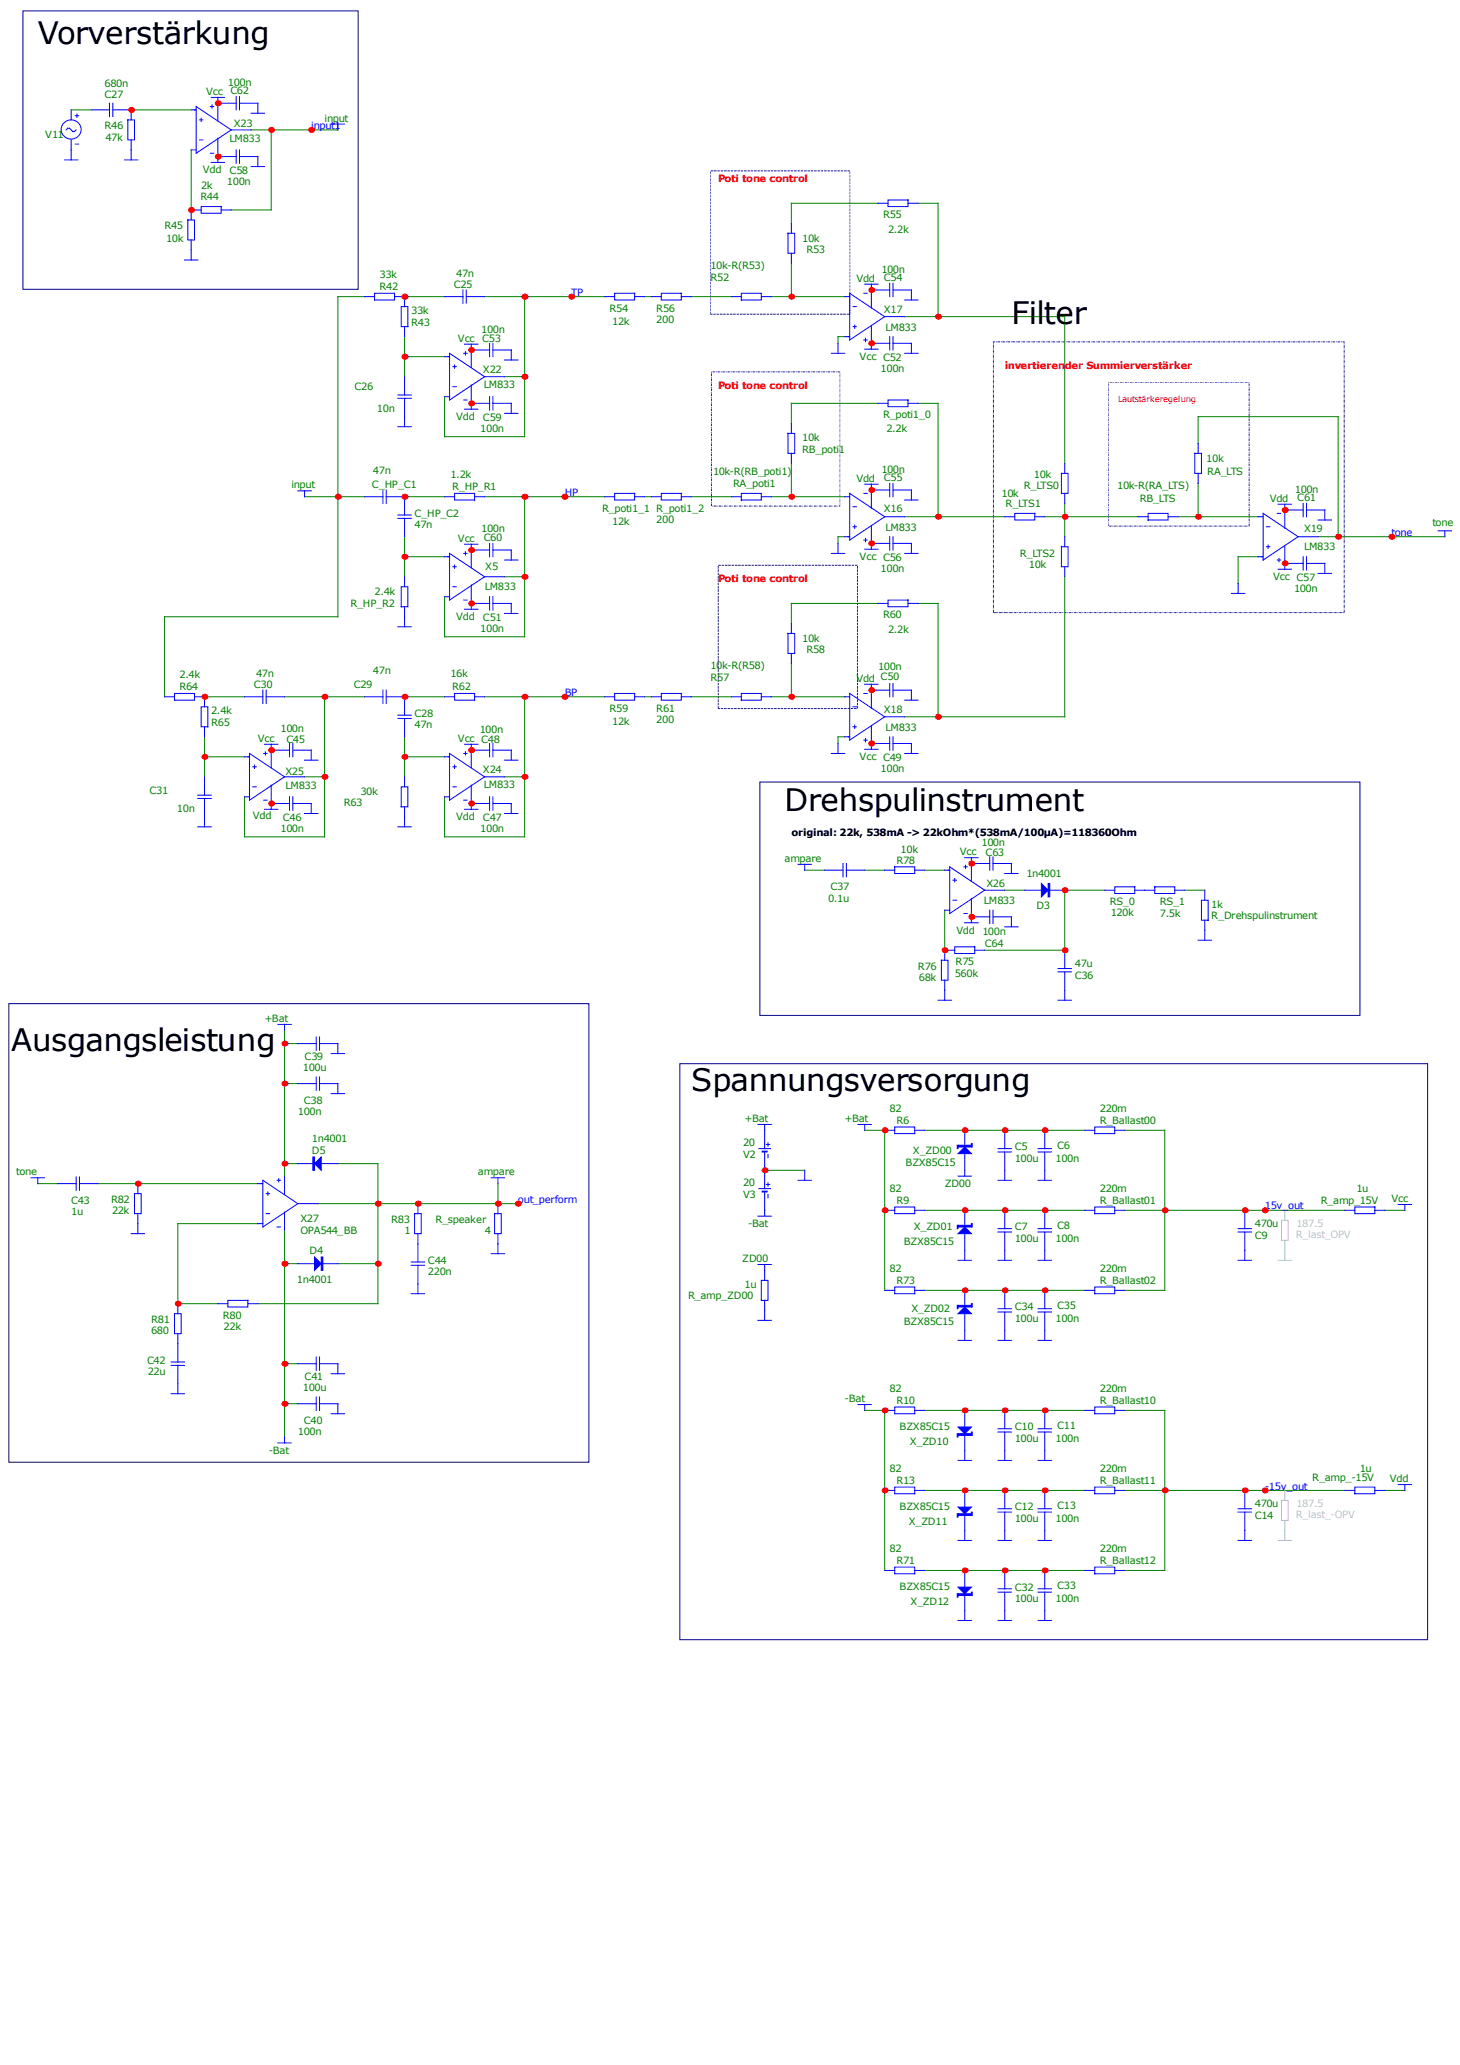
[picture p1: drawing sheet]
<svg xmlns="http://www.w3.org/2000/svg" width="210mm" height="297mm" viewBox="0 0 210 297" stroke-linecap="round" stroke-linejoin="round" font-family="sans-serif">
<defs><g id="words">
<g font-size="4.4">
<text x="5.4" y="6.4">Vorverstärkung</text>
<text x="145.5" y="46.7">Filter</text>
<text x="112.9" y="116.7">Drehspulinstrument</text>
<text x="1.6" y="151.2">Ausgangsleistung</text>
<text x="99.4" y="156.9">Spannungsversorgung</text>
</g>
<g font-size="1.4" fill="#008000">
<text x="15" y="14.1">C27</text>
<text x="15" y="12.4">680n</text>
<text x="29.7" y="13.6">Vcc</text>
<text x="32.8" y="12.3">100n</text>
<text x="33.1" y="13.5">C62</text>
<text x="46.7" y="17.5">input</text>
<text x="6.5" y="19.9">V11</text>
<text x="15" y="18.6">R46</text>
<text x="15.2" y="20.2">47k</text>
<text x="33" y="20.5">LM833</text>
<text x="33.6" y="18.3">X23</text>
<text x="28.8" y="28.7">R44</text>
<text x="29" y="27.2">2k</text>
<text x="29.2" y="24.9">Vdd</text>
<text x="32.6" y="26.6">100n</text>
<text x="33" y="25.1">C58</text>
<text x="23.7" y="32.9">R45</text>
<text x="23.9" y="34.8">10k</text>
<text x="115.4" y="34.8">10k</text>
<text x="127" y="31.4">R55</text>
<text x="127.8" y="33.6">2.2k</text>
<text x="54.6" y="41.7">R42</text>
<text x="54.6" y="40">33k</text>
<text x="65.3" y="41.5">C25</text>
<text x="65.6" y="39.8">47n</text>
<text x="102.2" y="40.4">R52</text>
<text x="102.2" y="38.7">10k-R(R53)</text>
<text x="116" y="36.4">R53</text>
<text x="123.2" y="40.5">Vdd</text>
<text x="126.8" y="39.2">100n</text>
<text x="127.1" y="40.4">C54</text>
<text x="59.1" y="46.9">R43</text>
<text x="59.1" y="45.2">33k</text>
<text x="69.2" y="47.8">100n</text>
<text x="87.7" y="44.8">R54</text>
<text x="88.1" y="46.7">12k</text>
<text x="94.4" y="44.8">R56</text>
<text x="94.4" y="46.5">200</text>
<text x="127.1" y="45">X17</text>
<text x="127.4" y="47.6">LM833</text>
<text x="65.9" y="49.1">Vcc</text>
<text x="69.3" y="49.1">C53</text>
<text x="69.5" y="53.7">X22</text>
<text x="123.7" y="51.8">Vcc C52</text>
<text x="126.7" y="53.5">100n</text>
<text x="51" y="56.1">C26</text>
<text x="54.2" y="59.2">10n</text>
<text x="69.6" y="55.8">LM833</text>
<text x="65.6" y="60.4">Vdd</text>
<text x="69.1" y="62.1">100n</text>
<text x="69.5" y="60.5">C59</text>
<text x="115.4" y="65.1">RB_poti1</text>
<text x="115.4" y="63.4">10k</text>
<text x="127" y="60.2">R_poti1_0</text>
<text x="127.5" y="62.1">2.2k</text>
<text x="41.9" y="70.2">input</text>
<text x="53.5" y="70.2">C_HP_C1</text>
<text x="53.6" y="68.2">47n</text>
<text x="64.8" y="68.8">1.2k</text>
<text x="65" y="70.5">R_HP_R1</text>
<text x="102.6" y="68.3">10k-R(RB_poti1)</text>
<text x="105.5" y="70">RA_poti1</text>
<text x="123.2" y="69.3">Vdd</text>
<text x="126.8" y="68">100n</text>
<text x="127.1" y="69.2">C55</text>
<text x="144.1" y="71.5">10k</text>
<text x="147.3" y="70.4">R_LTS0</text>
<text x="148.7" y="68.8">10k</text>
<text x="160.7" y="70.4">10k-R(RA_LTS)</text>
<text x="173.5" y="66.4">10k</text>
<text x="173.7" y="68.3">RA_LTS</text>
<text x="186.3" y="70.9">100n</text>
<text x="59.6" y="74.3">C_HP_C2</text>
<text x="59.6" y="76">47n</text>
<text x="65.9" y="77.9">Vcc</text>
<text x="69.2" y="76.6">100n</text>
<text x="69.6" y="77.8">C60</text>
<text x="86.6" y="73.7">R_poti1_1 R_poti1_2</text>
<text x="88.1" y="75.5">12k</text>
<text x="94.4" y="75.3">200</text>
<text x="127.1" y="73.7">X16</text>
<text x="127.4" y="76.4">LM833</text>
<text x="144.7" y="72.9">R_LTS1</text>
<text x="164" y="72.2">RB_LTS</text>
<text x="182.7" y="72.2">Vdd</text>
<text x="186.6" y="72.1">C61</text>
<text x="187.6" y="76.5">X19</text>
<text x="206" y="75.6">tone</text>
<text x="69.8" y="82">X5</text>
<text x="123.7" y="80.6">Vcc C56</text>
<text x="126.7" y="82.3">100n</text>
<text x="146.7" y="80.1">R_LTS2</text>
<text x="148" y="81.7">10k</text>
<text x="183.1" y="83.4">Vcc C57</text>
<text x="187.6" y="79.1">LM833</text>
<text x="50.4" y="87.4">R_HP_R2</text>
<text x="53.9" y="85.6">2.4k</text>
<text x="65.6" y="89.2">Vdd</text>
<text x="69.5" y="89.3">C51</text>
<text x="69.7" y="84.9">LM833</text>
<text x="127" y="88.9">R60</text>
<text x="186.1" y="85.1">100n</text>
<text x="69.1" y="90.9">100n</text>
<text x="115.4" y="92.3">10k</text>
<text x="116" y="94">R58</text>
<text x="127.8" y="91.1">2.2k</text>
<text x="25.8" y="99.3">R64</text>
<text x="25.8" y="97.6">2.4k</text>
<text x="36.5" y="99">C30</text>
<text x="36.9" y="97.3">47n</text>
<text x="50.9" y="98.9">C29</text>
<text x="53.6" y="97">47n</text>
<text x="64.8" y="97.3">16k</text>
<text x="65" y="99.3">R62</text>
<text x="102.2" y="98">R57</text>
<text x="102.2" y="96.3">10k-R(R58)</text>
<text x="123.2" y="98">Vdd C50</text>
<text x="126.3" y="96.4">100n</text>
<text x="30.4" y="104.4">R65</text>
<text x="30.4" y="102.7">2.4k</text>
<text x="37.1" y="106.7">Vcc</text>
<text x="40.3" y="105.2">100n</text>
<text x="41.2" y="106.8">C45</text>
<text x="59.6" y="103.1">C28</text>
<text x="59.6" y="104.8">47n</text>
<text x="65.9" y="106.7">Vcc C48</text>
<text x="69" y="105.5">100n</text>
<text x="87.7" y="102.4">R59</text>
<text x="88.1" y="104.3">12k</text>
<text x="94.4" y="102.4">R61</text>
<text x="94.4" y="104.1">200</text>
<text x="127.1" y="102.5">X18</text>
<text x="127.4" y="105.2">LM833</text>
<text x="41.1" y="111.5">X25</text>
<text x="41.1" y="113.4">LM833</text>
<text x="69.5" y="111.3">X24</text>
<text x="69.6" y="113.3">LM833</text>
<text x="123.7" y="109.3">Vcc C49</text>
<text x="126.7" y="111">100n</text>
<text x="21.5" y="114.3">C31</text>
<text x="25.4" y="116.8">10n</text>
<text x="36.4" y="117.9">Vdd</text>
<text x="40.3" y="119.6">100n</text>
<text x="40.7" y="118.1">C46</text>
<text x="49.4" y="115.9">R63</text>
<text x="51.9" y="114.4">30k</text>
<text x="65.6" y="118">Vdd</text>
<text x="69.1" y="119.6">100n</text>
<text x="69.5" y="118.1">C47</text>
<text x="112.9" y="124">ampare</text>
<text x="128.9" y="124.3">R78</text>
<text x="129.5" y="122.6">10k</text>
<text x="138" y="123">Vcc</text>
<text x="141.2" y="121.7">100n</text>
<text x="141.8" y="123.1">C63</text>
<text x="119.1" y="129.7">0.1u</text>
<text x="119.5" y="128.1">C37</text>
<text x="141.5" y="130">LM833</text>
<text x="141.9" y="127.6">X26</text>
<text x="147.7" y="126.1">1n4001</text>
<text x="149.1" y="130.7">D3</text>
<text x="159.6" y="130.2">RS_0</text>
<text x="159.8" y="131.7">120k</text>
<text x="166.8" y="130.2">RS_1</text>
<text x="166.8" y="131.9">7.5k</text>
<text x="174.2" y="130.6">1k</text>
<text x="137.6" y="134.3">Vdd</text>
<text x="141.3" y="134.5">100n</text>
<text x="141.6" y="136.2">C64</text>
<text x="174.2" y="132.2">R_Drehspulinstrument</text>
<text x="132" y="139.4">R76</text>
<text x="132.2" y="141.1">68k</text>
<text x="137.3" y="140.5">560k</text>
<text x="137.5" y="138.7">R75</text>
<text x="154.6" y="140.8">C36</text>
<text x="154.6" y="139.1">47u</text>
<text x="38.1" y="147">+Bat</text>
<text x="43.6" y="154.1">100u</text>
<text x="43.8" y="152.5">C39</text>
<text x="42.8" y="160.4">100n</text>
<text x="43.7" y="158.8">C38</text>
<text x="107.1" y="161.4">+Bat</text>
<text x="121.5" y="161.4">+Bat</text>
<text x="128" y="159.9">82</text>
<text x="128.9" y="161.6">R6</text>
<text x="158.2" y="161.6">R_Ballast00</text>
<text x="158.2" y="159.9">220m</text>
<text x="44.9" y="165.9">D5</text>
<text x="44.9" y="164.3">1n4001</text>
<text x="106.9" y="166.5">V2</text>
<text x="106.9" y="164.8">20</text>
<text x="130.3" y="167.7">BZX85C15</text>
<text x="131.3" y="165.9">X_ZD00</text>
<text x="146" y="165.4">C5</text>
<text x="146" y="167.1">100u</text>
<text x="151.8" y="167.1">100n</text>
<text x="152.1" y="165.2">C6</text>
<text x="2.3" y="169">tone</text>
<text x="10.2" y="173.1">C43</text>
<text x="16" y="173">R82</text>
<text x="68.7" y="169">ampare</text>
<text x="106.9" y="172.3">V3</text>
<text x="106.9" y="170.6">20</text>
<text x="128" y="171.4">82</text>
<text x="128.9" y="173.1">R9</text>
<text x="135.9" y="170.7">ZD00</text>
<text x="158.2" y="173.1">R_Ballast01</text>
<text x="158.2" y="171.4">220m</text>
<text x="190" y="173.1">R_amp_15V</text>
<text x="195.1" y="171.4">1u</text>
<text x="200.2" y="172.9">Vcc</text>
<text x="10.2" y="174.8">1u</text>
<text x="16.1" y="174.7">22k</text>
<text x="43.2" y="175.8">X27</text>
<text x="43.2" y="177.4">OPA544_BB</text>
<text x="56.3" y="175.9">R83</text>
<text x="58.2" y="177.5">1</text>
<text x="62.7" y="175.9">R_speaker</text>
<text x="69.7" y="177.5">4</text>
<text x="107.6" y="176.5">-Bat</text>
<text x="130" y="179.1">BZX85C15</text>
<text x="131.4" y="177">X_ZD01</text>
<text x="146" y="177">C7</text>
<text x="146" y="178.6">100u</text>
<text x="151.8" y="178.6">100n</text>
<text x="152.1" y="176.7">C8</text>
<text x="180.5" y="178.1">C9</text>
<text x="180.5" y="176.5">470u</text>
<text x="42.7" y="184.5">1n4001</text>
<text x="44.5" y="180.3">D4</text>
<text x="61.6" y="181.7">C44</text>
<text x="61.6" y="183.4">220n</text>
<text x="106.8" y="181.5">ZD00</text>
<text x="107.1" y="185.3">1u</text>
<text x="128" y="183">82</text>
<text x="128.9" y="184.6">R73</text>
<text x="158.2" y="184.6">R_Ballast02</text>
<text x="158.2" y="183">220m</text>
<text x="21.8" y="190.3">R81</text>
<text x="21.8" y="191.9">680</text>
<text x="32" y="189.7">R80</text>
<text x="32.2" y="191.3">22k</text>
<text x="99" y="186.9">R_amp_ZD00</text>
<text x="130" y="190.6">BZX85C15</text>
<text x="131.1" y="188.7">X_ZD02</text>
<text x="146" y="188.5">C34</text>
<text x="146" y="190.2">100u</text>
<text x="151.8" y="190.2">100n</text>
<text x="152.1" y="188.2">C35</text>
<text x="21.2" y="196.1">C42</text>
<text x="21.3" y="197.8">22u</text>
<text x="43.6" y="200.1">100u</text>
<text x="43.8" y="198.5">C41</text>
<text x="121.5" y="201.7">-Bat</text>
<text x="128" y="200.2">82</text>
<text x="128.9" y="201.9">R10</text>
<text x="158.2" y="201.9">R_Ballast10</text>
<text x="158.2" y="200.2">220m</text>
<text x="38.7" y="209.1">-Bat</text>
<text x="42.8" y="206.5">100n</text>
<text x="43.7" y="204.8">C40</text>
<text x="129.4" y="205.6">BZX85C15</text>
<text x="130.9" y="207.8">X_ZD10</text>
<text x="146" y="205.7">C10</text>
<text x="146" y="207.4">100u</text>
<text x="151.8" y="207.4">100n</text>
<text x="152.1" y="205.5">C11</text>
<text x="128" y="211.8">82</text>
<text x="128.9" y="213.4">R13</text>
<text x="158.2" y="213.4">R_Ballast11</text>
<text x="158.2" y="211.8">220m</text>
<text x="188.8" y="213.1">R_amp_-15V</text>
<text x="195.6" y="211.8">1u</text>
<text x="199.9" y="213.2">Vdd</text>
<text x="129.4" y="217.1">BZX85C15</text>
<text x="130.7" y="219.3">X_ZD11</text>
<text x="146" y="217.3">C12</text>
<text x="146" y="218.9">100u</text>
<text x="151.8" y="218.9">100n</text>
<text x="152.1" y="217">C13</text>
<text x="180.5" y="218.4">C14</text>
<text x="180.5" y="216.8">470u</text>
<text x="128" y="223.2">82</text>
<text x="128.9" y="224.9">R71</text>
<text x="158.2" y="224.9">R_Ballast12</text>
<text x="158.2" y="223.2">220m</text>
<text x="129.4" y="228.6">BZX85C15</text>
<text x="131" y="230.8">X_ZD12</text>
<text x="146" y="228.8">C32</text>
<text x="146" y="230.4">100u</text>
<text x="151.8" y="230.4">100n</text>
<text x="152.1" y="228.5">C33</text>
</g>
<g font-size="1.4" fill="#00f">
<text x="44.7" y="18.6">input1</text>
<text x="82.2" y="42.5">TP</text>
<text x="81.2" y="71.3">HP</text>
<text x="200.2" y="77.1">tone</text>
<text x="81.2" y="100.1">BP</text>
<text x="74.5" y="173">out_perform</text>
<text x="181.9" y="173.9">15v_out</text>
<text x="181.9" y="214.2">-15v_out</text>
</g>
<g font-size="1.4" fill="#f00">
<text x="103.3" y="26.2">Poti tone control</text>
<text x="144.5" y="53.1">invertierender Summierverstärker</text>
<text x="103.3" y="56">Poti tone control</text>
<text x="103.3" y="83.8">Poti tone control</text>
</g>
<text font-size="1.4" x="113.8" y="120.2">original: 22k, 538mA -&gt; 22kOhm*(538mA/100µA)=118360Ohm</text>
<g font-size="1.4" fill="#c0c0c0">
<text x="186.4" y="178.1">R_last_OPV</text>
<text x="186.5" y="176.5">187.5</text>
<text x="186.4" y="218.3">R_last_-OPV</text>
<text x="186.5" y="216.8">187.5</text>
</g>
<text font-size="1.2" fill="#f00" x="160.8" y="57.9">Lautstärkeregelung</text>
</g></defs>
<path d="M3.3 1.6h48.2v40h-48.2zM109.3 112.5h86.3v33.5h-86.3zM1.3 144.4h83.4v65.9h-83.4zM97.8 153h107.6v82.8h-107.6z" fill="none" stroke="#000080" stroke-width=".14"/>
<g fill="#000080">
<path d="M102.3 72.4h.1v.4h-.1zM102.3 72.2h.1v.1h-.1zM102.3 71.7h.1v.4h-.1zM102.3 71.5h.1v.1h-.1zM102.3 71h.1v.3h-.1zM102.3 70.7h.1v.2h-.1zM102.3 70.3h.1v.3h-.1zM102.3 70h.1v.1h-.1zM102.3 69.6h.1v.3h-.1zM102.3 69.3h.1v.1h-.1zM102.3 68.8h.1v.4h-.1zM102.3 68.6h.1v.1h-.1zM102.3 68.1h.1v.4h-.1zM102.3 67.9h.1v.1h-.1zM102.3 67.4h.1v.3h-.1zM102.3 67.1h.1v.2h-.1zM102.3 66.7h.1v.3h-.1zM102.3 66.4h.1v.1h-.1zM102.3 66h.1v.3h-.1zM102.3 65.7h.1v.1h-.1zM102.3 65.2h.1v.4h-.1zM102.3 65h.1v.1h-.1zM102.3 64.5h.1v.4h-.1zM102.3 64.3h.1v.1h-.1zM102.3 63.8h.1v.3h-.1zM102.3 63.5h.1v.2h-.1z"/>
<path d="M102.3 63.1h.1v.3h-.1zM102.3 62.8h.1v.1h-.1zM102.3 62.4h.1v.3h-.1zM102.3 62.1h.1v.1h-.1zM102.3 61.6h.1v.4h-.1zM102.3 61.4h.1v.1h-.1zM102.3 60.9h.1v.4h-.1zM102.3 60.7h.1v.1h-.1zM102.3 60.2h.1v.3h-.1zM102.3 59.9h.1v.2h-.1zM102.3 59.5h.1v.3h-.1zM102.3 59.2h.1v.2h-.1zM102.3 58.8h.1v.3h-.1zM102.3 58.5h.1v.1h-.1zM102.3 58h.1v.4h-.1zM102.3 57.8h.1v.1h-.1zM102.3 57.3h.1v.4h-.1zM102.3 57.1h.1v.1h-.1zM102.3 56.6h.1v.3h-.1zM102.3 56.3h.1v.2h-.1zM102.3 55.9h.1v.3h-.1zM102.3 55.6h.1v.2h-.1zM102.3 55.2h.1v.3h-.1zM102.3 54.9h.1v.1h-.1zM102.3 54.4h.1v.4h-.1zM102.3 54.2h.1v.1h-.1z"/>
<path d="M102.3 53.7h.1v.4h-.1zM102.3 53.5h.1v.1h-.1zM102.5 53.4h.3v.2h-.3zM103 53.4h.1v.2h-.1zM103.2 53.4h.3v.2h-.3zM103.7 53.4h.1v.2h-.1zM103.9 53.4h.4v.2h-.4zM104.4 53.4h.1v.2h-.1zM104.6 53.4h.4v.2h-.4zM105.1 53.4h.1v.2h-.1zM105.4 53.4h.3v.2h-.3zM105.8 53.4h.2v.2h-.2zM106.1 53.4h.3v.2h-.3zM106.6 53.4h.1v.2h-.1zM106.8 53.4h.3v.2h-.3zM107.3 53.4h.1v.2h-.1zM107.5 53.4h.4v.2h-.4zM108 53.4h.1v.2h-.1zM108.2 53.4h.4v.2h-.4zM108.7 53.4h.1v.2h-.1zM109 53.4h.3v.2h-.3zM109.4 53.4h.2v.2h-.2zM109.7 53.4h.3v.2h-.3zM110.2 53.4h.1v.2h-.1zM110.4 53.4h.3v.2h-.3zM110.9 53.4h.1v.2h-.1z"/>
<path d="M111.1 53.4h.4v.2h-.4zM111.6 53.4h.1v.2h-.1zM111.8 53.4h.4v.2h-.4zM112.3 53.4h.1v.2h-.1zM112.6 53.4h.3v.2h-.3zM113 53.4h.2v.2h-.2zM113.3 53.4h.3v.2h-.3zM113.7 53.4h.2v.2h-.2zM114 53.4h.3v.2h-.3zM114.5 53.4h.1v.2h-.1zM114.7 53.4h.4v.2h-.4zM115.2 53.4h.1v.2h-.1zM115.4 53.4h.4v.2h-.4zM115.9 53.4h.1v.2h-.1zM116.2 53.4h.3v.2h-.3zM116.6 53.4h.2v.2h-.2zM116.9 53.4h.3v.2h-.3zM117.3 53.4h.2v.2h-.2zM117.6 53.4h.3v.2h-.3zM118.1 53.4h.1v.2h-.1zM118.3 53.4h.4v.2h-.4zM118.8 53.4h.1v.2h-.1zM119 53.4h.4v.2h-.4zM119.5 53.4h.1v.2h-.1zM119.8 53.4h.3v.2h-.3zM120.2 53.4h.2v.2h-.2z"/>
<path d="M120.5 53.4l.4 .1h-.1v.1h-.3zM120.8 53.6l.1 .1zM120.8 53.8h.1v.4h-.1zM120.8 54.3l.1 .1zM120.8 54.6h.1v.3h-.1zM120.8 55l.1 .2zM120.8 55.3h.1v.3h-.1zM120.8 55.8l.1 .1zM120.8 56h.1v.3h-.1zM120.8 56.5l.1 .1zM120.8 56.7h.1v.4h-.1zM120.8 57.2l.1 .1zM120.8 57.4h.1v.4h-.1zM120.8 57.9l.1 .1zM120.8 58.2h.1v.3h-.1zM120.8 58.6l.1 .2zM120.8 58.9h.1v.3h-.1zM120.8 59.4l.1 .1zM120.8 59.6h.1v.3h-.1zM120.8 60.1l.1 .1zM120.8 60.3h.1v.4h-.1zM120.8 60.8l.1 .1zM120.8 61h.1v.4h-.1zM120.8 61.5l.1 .1zM120.8 61.8h.1v.3h-.1zM120.8 62.2l.1 .2z"/>
<path d="M120.8 62.5h.1v.3h-.1zM120.8 62.9l.1 .2zM120.8 63.2h.1v.3h-.1zM120.8 63.7l.1 .1zM120.8 63.9h.1v.4h-.1zM120.8 64.4l.1 .1zM120.8 64.6h.1v.4h-.1zM120.8 65.1l.1 .1zM120.8 65.4h.1v.3h-.1zM120.8 65.8l.1 .2zM120.8 66.1h.1v.3h-.1zM120.8 66.5l.1 .2zM120.8 66.8h.1v.3h-.1zM120.8 67.3l.1 .1zM120.8 67.5h.1v.4h-.1zM120.8 68l.1 .1zM120.8 68.2h.1v.4h-.1zM120.8 68.7l.1 .1zM120.8 69h.1v.3h-.1zM120.8 69.4l.1 .2zM120.8 69.7h.1v.3h-.1zM120.8 70.1l.1 .2zM120.8 70.4h.1v.3h-.1zM120.8 70.9l.1 .1zM120.8 71.1h.1v.4h-.1zM120.8 71.6l.1 .1z"/>
<path d="M120.8 71.8h.1v.4h-.1zM120.8 72.3l.1 .1zM120.8 72.6h.1v.3h-.2v-.2h.1zM120.5 72.7l.1 .2zM120 72.7h.4v.2h-.4zM119.8 72.7v.2zM119.3 72.7h.3v.2h-.3zM119 72.7l.1 .2zM118.5 72.7h.4v.2h-.4zM118.3 72.7l.1 .2zM117.8 72.7h.4v.2h-.4zM117.6 72.7l.1 .2zM117.1 72.7h.4v.2h-.4zM116.9 72.7l.1 .2zM116.4 72.7h.4v.2h-.4zM116.2 72.7v.2zM115.7 72.7h.3v.2h-.3zM115.4 72.7l.1 .2zM114.9 72.7h.4v.2h-.4zM114.7 72.7l.1 .2zM114.2 72.7h.4v.2h-.4zM114 72.7l.1 .2zM113.5 72.7h.4v.2h-.4zM113.3 72.7l.1 .2zM112.8 72.7h.4v.2h-.4zM112.6 72.7v.2z"/>
<path d="M112.1 72.7h.3v.2h-.3zM111.8 72.7l.1 .2zM111.3 72.7h.4v.2h-.4zM111.1 72.7l.1 .2zM110.6 72.7h.4v.2h-.4zM110.4 72.7l.1 .2zM109.9 72.7h.4v.2h-.4zM109.7 72.7l.1 .2zM109.2 72.7h.4v.2h-.4zM109 72.7l.1 .2zM108.5 72.7h.3v.2h-.3zM108.2 72.7l.1 .2zM107.7 72.7h.4v.2h-.4zM107.5 72.7l.1 .2zM107 72.7h.4v.2h-.4zM106.8 72.7l.1 .2zM106.3 72.7h.4v.2h-.4zM106.1 72.7l.1 .2zM105.6 72.7h.4v.2h-.4zM105.4 72.7l.1 .2zM104.9 72.7h.3v.2h-.3zM104.6 72.7l.1 .2zM104.1 72.7h.4v.2h-.4zM103.9 72.7l.1 .2zM103.4 72.7h.4v.2h-.4zM103.2 72.7h.1v.2h-.1zM102.7 72.7h.4v.2h-.4zM102.5 72.7h.1v.2h-.1z"/>
<path d="M102.2 44.8h.1v.4h-.1zM102.2 44.4h.1v.3h-.1zM102.2 43.9h.1v.3h-.1zM102.2 43.4h.1v.4h-.1zM102.2 42.9h.1v.4h-.1zM102.2 42.5h.1v.3h-.1zM102.2 42h.1v.3h-.1zM102.2 41.5h.1v.3h-.1zM102.2 41h.1v.4h-.1zM102.2 40.5h.1v.4h-.1zM102.2 40h.1v.4h-.1zM102.2 39.6h.1v.3h-.1zM102.2 39.1h.1v.4h-.1zM102.2 38.6h.1v.3h-.1zM102.2 38.1h.1v.4h-.1zM102.2 37.6h.1v.4h-.1zM102.2 37.2h.1v.3h-.1zM102.2 36.7h.1v.3h-.1zM102.2 36.2h.1v.4h-.1zM102.2 35.7h.1v.4h-.1zM102.2 35.3h.1v.3h-.1zM102.2 34.8h.1v.3h-.1zM102.2 34.3h.1v.4h-.1zM102.2 33.8h.1v.4h-.1zM102.2 33.3h.1v.4h-.1zM102.2 32.9h.1v.3h-.1zM102.2 32.4h.1v.3h-.1zM102.2 31.9h.1v.4h-.1zM102.2 31.4h.1v.4h-.1zM102.2 30.9h.1v.4h-.1zM102.2 30.4h.1v.4h-.1zM102.2 30h.1v.4h-.1zM102.2 29.5h.1v.3h-.1zM102.2 29h.1v.4h-.1zM102.2 28.5h.1v.4h-.1zM102.2 28.1h.1v.3h-.1zM102.2 27.6h.1v.3h-.1zM102.2 27.1h.1v.4h-.1zM102.2 26.6h.1v.4h-.1zM102.2 26.1h.1v.4h-.1zM102.2 25.7h.1v.3h-.1zM102.2 25.2h.1v.3h-.1zM102.2 24.7h.1v.4h-.1zM102.2 24.5h.4v.1h-.4zM102.7 24.5h.4v.1h-.4zM103.2 24.5h.3v.1h-.3zM103.7 24.5h.3v.1h-.3zM104.1 24.5h.4v.1h-.4zM104.6 24.5h.4v.1h-.4zM105.1 24.5h.4v.1h-.4zM105.6 24.5h.4v.1h-.4zM106.1 24.5h.3v.1h-.3zM106.6 24.5h.3v.1h-.3zM107 24.5h.4v.1h-.4zM107.5 24.5h.4v.1h-.4zM108 24.5h.3v.1h-.3zM108.5 24.5h.3v.1h-.3zM109 24.5h.3v.1h-.3zM109.4 24.5h.4v.1h-.4zM109.9 24.5h.4v.1h-.4zM110.4 24.5h.3v.1h-.3zM110.9 24.5h.3v.1h-.3zM111.3 24.5h.4v.1h-.4zM111.8 24.5h.4v.1h-.4zM112.3 24.5h.3v.1h-.3zM112.8 24.5h.4v.1h-.4zM113.3 24.5h.3v.1h-.3zM113.7 24.5h.4v.1h-.4zM114.2 24.5h.4v.1h-.4zM114.7 24.5h.4v.1h-.4zM115.2 24.5h.3v.1h-.3zM115.7 24.5h.3v.1h-.3zM116.2 24.5h.3v.1h-.3zM116.6 24.5h.4v.1h-.4zM117.1 24.5h.4v.1h-.4zM117.6 24.5h.3v.1h-.3zM118.1 24.5h.3v.1h-.3zM118.5 24.5h.4v.1h-.4zM119 24.5h.4v.1h-.4zM119.5 24.5h.3v.1h-.3zM120 24.5h.4v.1h-.4zM120.5 24.5h.3v.1h-.3zM120.9 24.5h.4v.1h-.4zM121.4 24.5h.4v.1h-.4zM121.9 24.5h.4v.1h-.4zM122.2 24.7h.1v.4h-.1zM122.2 25.2h.1v.3h-.1zM122.2 25.7h.1v.3h-.1zM122.2 26.1h.1v.4h-.1zM122.2 26.6h.1v.4h-.1zM122.2 27.1h.1v.4h-.1zM122.2 27.6h.1v.3h-.1zM122.2 28.1h.1v.3h-.1zM122.2 28.5h.1v.4h-.1zM122.2 29h.1v.4h-.1zM122.2 29.5h.1v.3h-.1zM122.2 30h.1v.4h-.1zM122.2 30.4h.1v.4h-.1zM122.2 30.9h.1v.4h-.1zM122.2 31.4h.1v.4h-.1zM122.2 31.9h.1v.4h-.1zM122.2 32.4h.1v.3h-.1zM122.2 32.9h.1v.3h-.1zM122.2 33.3h.1v.4h-.1zM122.2 33.8h.1v.4h-.1zM122.2 34.3h.1v.4h-.1zM122.2 34.8h.1v.3h-.1zM122.2 35.3h.1v.3h-.1zM122.2 35.7h.1v.4h-.1zM122.2 36.2h.1v.4h-.1zM122.2 36.7h.1v.3h-.1zM122.2 37.2h.1v.3h-.1zM122.2 37.6h.1v.4h-.1zM122.2 38.1h.1v.4h-.1zM122.2 38.6h.1v.3h-.1zM122.2 39.1h.1v.4h-.1zM122.2 39.6h.1v.3h-.1zM122.2 40h.1v.4h-.1zM122.2 40.5h.1v.4h-.1zM122.2 41h.1v.4h-.1zM122.2 41.5h.1v.3h-.1zM122.2 42h.1v.3h-.1zM122.2 42.5h.1v.3h-.1zM122.2 42.9h.1v.4h-.1zM122.2 43.4h.1v.4h-.1zM122.2 43.9h.1v.3h-.1zM122.2 44.4h.1v.3h-.1zM122.2 44.8h.1v.4h-.1zM121.8 45.1h.3v.2h-.3zM121.3 45.1h.4v.2h-.4zM120.8 45.1h.4v.2h-.4zM120.4 45.1h.3v.2h-.3zM119.8 45.1h.4v.2h-.4zM119.4 45.1h.4v.2h-.4zM118.9 45.1h.4v.2h-.4zM118.4 45.1h.4v.2h-.4zM117.9 45.1h.4v.2h-.4zM117.5 45.1h.3v.2h-.3zM117 45.1h.3v.2h-.3zM116.5 45.1h.4v.2h-.4zM116 45.1h.4v.2h-.4zM115.5 45.1h.4v.2h-.4zM115.1 45.1h.3v.2h-.3zM114.6 45.1h.3v.2h-.3zM114.1 45.1h.4v.2h-.4zM113.6 45.1h.4v.2h-.4zM113.2 45.1h.3v.2h-.3zM112.6 45.1h.4v.2h-.4zM112.2 45.1h.4v.2h-.4zM111.7 45.1h.4v.2h-.4zM111.2 45.1h.4v.2h-.4zM110.7 45.1h.4v.2h-.4zM110.3 45.1h.3v.2h-.3zM109.8 45.1h.4v.2h-.4zM109.3 45.1h.4v.2h-.4zM108.8 45.1h.4v.2h-.4zM108.3 45.1h.4v.2h-.4zM107.9 45.1h.3v.2h-.3zM107.4 45.1h.3v.2h-.3zM106.9 45.1h.4v.2h-.4zM106.4 45.1h.4v.2h-.4zM106 45.1h.3v.2h-.3zM105.5 45.1h.3v.2h-.3zM105 45.1h.4v.2h-.4zM104.5 45.1h.4v.2h-.4zM104 45.1h.4v.2h-.4zM103.5 45.1h.4v.2h-.4zM103.1 45.1h.3v.2h-.3zM102.6 45.1h.4v.2h-.4zM102.2 45.1h.3v.2h-.3z"/>
<path d="M103.3 101.6h.1v.3h-.1zM103.3 101.1h.1v.3h-.1zM103.3 100.6h.1v.4h-.1zM103.3 100.1h.1v.4h-.1zM103.3 99.7h.1v.3h-.1zM103.3 99.1h.1v.4h-.1zM103.3 98.7h.1v.4h-.1zM103.3 98.2h.1v.4h-.1zM103.3 97.7h.1v.4h-.1zM103.3 97.2h.1v.4h-.1zM103.3 96.8h.1v.3h-.1zM103.3 96.3h.1v.3h-.1zM103.3 95.8h.1v.4h-.1zM103.3 95.3h.1v.4h-.1zM103.3 94.8h.1v.4h-.1zM103.3 94.4h.1v.3h-.1zM103.3 93.9h.1v.3h-.1zM103.3 93.4h.1v.4h-.1zM103.3 92.9h.1v.4h-.1zM103.3 92.5h.1v.3h-.1zM103.3 91.9h.1v.4h-.1zM103.3 91.5h.1v.4h-.1zM103.3 91h.1v.4h-.1zM103.3 90.5h.1v.4h-.1zM103.3 90h.1v.4h-.1zM103.3 89.6h.1v.3h-.1zM103.3 89.1h.1v.4h-.1zM103.3 88.6h.1v.4h-.1zM103.3 88.1h.1v.4h-.1zM103.3 87.6h.1v.4h-.1zM103.3 87.2h.1v.3h-.1zM103.3 86.7h.1v.3h-.1zM103.3 86.2h.1v.4h-.1zM103.3 85.7h.1v.4h-.1zM103.3 85.3h.1v.3h-.1zM103.3 84.8h.1v.3h-.1zM103.3 84.3h.1v.4h-.1zM103.3 83.8h.1v.4h-.1zM103.3 83.3h.1v.4h-.1zM103.3 82.8h.1v.4h-.1zM103.3 82.4h.1v.3h-.1zM103.3 81.9h.1v.4h-.1zM103.3 81.4h.1v.4h-.1zM103.3 81.2h.4v.2h-.4zM103.8 81.2h.3v.2h-.3zM104.3 81.2h.3v.2h-.3zM104.7 81.2h.4v.2h-.4zM105.2 81.2h.4v.2h-.4zM105.7 81.2h.4v.2h-.4zM106.2 81.2h.4v.2h-.4zM106.7 81.2h.3v.2h-.3zM107.1 81.2h.4v.2h-.4zM107.6 81.2h.4v.2h-.4zM108.1 81.2h.4v.2h-.4zM108.6 81.2h.4v.2h-.4zM109.1 81.2h.3v.2h-.3zM109.6 81.2h.3v.2h-.3zM110 81.2h.4v.2h-.4zM110.5 81.2h.4v.2h-.4zM111 81.2h.3v.2h-.3zM111.5 81.2h.3v.2h-.3zM111.9 81.2h.4v.2h-.4zM112.4 81.2h.4v.2h-.4zM112.9 81.2h.4v.2h-.4zM113.4 81.2h.3v.2h-.3zM113.9 81.2h.3v.2h-.3zM114.3 81.2h.4v.2h-.4zM114.8 81.2h.4v.2h-.4zM115.3 81.2h.4v.2h-.4zM115.8 81.2h.4v.2h-.4zM116.2 81.2h.4v.2h-.4zM116.8 81.2h.3v.2h-.3zM117.2 81.2h.4v.2h-.4zM117.7 81.2h.4v.2h-.4zM118.2 81.2h.3v.2h-.3zM118.7 81.2h.3v.2h-.3zM119.1 81.2h.4v.2h-.4zM119.6 81.2h.4v.2h-.4zM120.1 81.2h.4v.2h-.4zM120.6 81.2h.3v.2h-.3zM121.1 81.2h.3v.2h-.3zM121.5 81.2h.4v.2h-.4zM122 81.2h.4v.2h-.4zM122.5 81.2h.4v.2h-.4zM123 81.2l.4 .1h-.1l.1 .1h-.4zM123.3 81.4h.1v.4h-.1zM123.3 81.9h.1v.4h-.1zM123.3 82.4h.1v.3h-.1zM123.3 82.8h.1v.4h-.1zM123.3 83.3h.1v.4h-.1zM123.3 83.8h.1v.4h-.1zM123.3 84.3h.1v.4h-.1zM123.3 84.8h.1v.3h-.1zM123.3 85.3h.1v.3h-.1zM123.3 85.7h.1v.4h-.1zM123.3 86.2h.1v.4h-.1zM123.3 86.7h.1v.3h-.1zM123.3 87.2h.1v.3h-.1zM123.3 87.6h.1v.4h-.1zM123.3 88.1h.1v.4h-.1zM123.3 88.6h.1v.4h-.1zM123.3 89.1h.1v.4h-.1zM123.3 89.6h.1v.3h-.1zM123.3 90h.1v.4h-.1zM123.3 90.5h.1v.4h-.1zM123.3 91h.1v.4h-.1zM123.3 91.5h.1v.4h-.1zM123.3 91.9h.1v.4h-.1zM123.3 92.5h.1v.3h-.1zM123.3 92.9h.1v.4h-.1zM123.3 93.4h.1v.4h-.1zM123.3 93.9h.1v.3h-.1zM123.3 94.4h.1v.3h-.1zM123.3 94.8h.1v.4h-.1zM123.3 95.3h.1v.4h-.1zM123.3 95.8h.1v.4h-.1zM123.3 96.3h.1v.3h-.1zM123.3 96.8h.1v.3h-.1zM123.3 97.2h.1v.4h-.1zM123.3 97.7h.1v.4h-.1zM123.3 98.2h.1v.4h-.1zM123.3 98.7h.1v.4h-.1zM123.3 99.1h.1v.4h-.1zM123.3 99.7h.1v.3h-.1zM123.3 100.1h.1v.4h-.1zM123.3 100.6h.1v.4h-.1zM123.3 101.1h.1v.3h-.1zM123.3 101.6h.1v.4v-.1h-.1zM122.9 101.9h.3v.1h-.3zM122.4 101.9h.3v.1h-.3zM121.9 101.9h.4v.1h-.4zM121.4 101.9h.4v.1h-.4zM120.9 101.9h.4v.1h-.4zM120.5 101.9h.3v.1h-.3zM120 101.9h.4v.1h-.4zM119.5 101.9h.3v.1h-.3zM119 101.9h.4v.1h-.4zM118.5 101.9h.4v.1h-.4zM118.1 101.9h.3v.1h-.3zM117.6 101.9h.3v.1h-.3zM117.1 101.9h.4v.1h-.4zM116.6 101.9h.4v.1h-.4zM116.2 101.9h.3v.1h-.3zM115.7 101.9h.3v.1h-.3zM115.2 101.9h.3v.1h-.3zM114.7 101.9h.4v.1h-.4zM114.2 101.9h.4v.1h-.4zM113.7 101.9h.4v.1h-.4zM113.3 101.9h.3v.1h-.3zM112.8 101.9h.4v.1h-.4zM112.3 101.9h.3v.1h-.3zM111.8 101.9h.4v.1h-.4zM111.3 101.9h.4v.1h-.4zM110.9 101.9h.3v.1h-.3zM110.4 101.9h.3v.1h-.3zM109.9 101.9h.4v.1h-.4zM109.4 101.9h.4v.1h-.4zM109 101.9h.3v.1h-.3zM108.5 101.9h.3v.1h-.3zM108 101.9h.3v.1h-.3zM107.5 101.9h.4v.1h-.4zM107 101.9h.4v.1h-.4zM106.6 101.9h.3v.1h-.3zM106.1 101.9h.3v.1h-.3zM105.6 101.9h.4v.1h-.4zM105.1 101.9h.4v.1h-.4zM104.6 101.9h.4v.1h-.4zM104.1 101.9h.4v.1h-.4zM103.7 101.9h.3v.1h-.3zM103.3 101.9h.2v.1h-.2z"/>
<path d="M142.8 87.8h.2v.3h-.2zM142.8 87.5l.2 .1zM142.8 87h.2v.4h-.2zM142.8 86.8l.2 .1zM142.8 86.3h.2v.4h-.2zM142.8 86.1l.2 .1zM142.8 85.6h.2v.4h-.2z"/>
<path d="M142.8 85.4l.2 .1zM142.8 84.9h.2v.4h-.2zM142.8 84.7l.2 .1zM142.8 84.2h.2v.3h-.2zM142.8 83.9l.2 .1zM142.8 83.4h.2v.4h-.2zM142.8 83.2l.2 .1z"/>
<path d="M142.8 82.7h.2v.4h-.2zM142.8 82.5l.2 .1zM142.8 82h.2v.4h-.2zM142.8 81.8l.2 .1zM142.8 81.3h.2v.4h-.2zM142.8 81.1l.2 .1zM142.8 80.6h.2v.3h-.2z"/>
<path d="M142.8 80.3l.2 .1zM142.8 79.8h.2v.4h-.2zM142.8 79.6l.2 .1zM142.8 79.1h.2v.4h-.2zM142.8 78.9l.2 .1zM142.8 78.4h.2v.4h-.2zM142.8 78.2l.2 .1z"/>
<path d="M142.8 77.7h.2v.4h-.2zM142.8 77.5h.2v.1h-.2zM142.8 77h.2v.3h-.2zM142.8 76.8h.2v.1h-.2zM142.8 76.2h.2v.4h-.2zM142.8 76h.2v.2h-.2zM142.8 75.5h.2v.4h-.2z"/>
<path d="M142.8 75.3h.2v.1h-.2zM142.8 74.8h.2v.4h-.2zM142.8 74.6h.2v.1h-.2zM142.8 74.1h.2v.4h-.2zM142.8 73.9h.2v.1h-.2zM142.8 73.4h.2v.3h-.2zM142.8 73.2h.2v.1h-.2z"/>
<path d="M142.8 72.6h.2v.4h-.2zM142.8 72.4h.2v.2h-.2zM142.8 71.9h.2v.4h-.2zM142.8 71.7h.2v.1h-.2zM142.8 71.2h.2v.4h-.2zM142.8 71h.2v.1h-.2zM142.8 70.5h.2v.4h-.2z"/>
<path d="M142.8 70.3h.2v.1h-.2zM142.8 69.8h.2v.3h-.2zM142.8 69.6h.2v.1h-.2zM142.8 69h.2v.4h-.2zM142.8 68.8h.2v.2h-.2zM142.8 68.3h.2v.4h-.2zM142.8 68.1h.2v.1h-.2zM142.8 67.6h.2v.4h-.2zM142.8 67.4h.2v.1h-.2zM142.8 66.9h.2v.4h-.2zM142.8 66.7h.2v.1h-.2zM142.8 66.2h.2v.3h-.2zM142.8 66h.2v.1h-.2z"/>
<path d="M142.8 65.4h.2v.4h-.2zM142.8 65.2h.2v.2h-.2zM142.8 64.7h.2v.4h-.2zM142.8 64.5h.2v.1h-.2zM142.8 64h.2v.4h-.2zM142.8 63.8h.2v.1h-.2zM142.8 63.3h.2v.4h-.2z"/>
<path d="M142.8 63.1h.2v.1h-.2zM142.8 62.6h.2v.3h-.2zM142.8 62.4h.2v.1h-.2zM142.8 61.8h.2v.4h-.2zM142.8 61.6h.2v.2h-.2zM142.8 61.1h.2v.4h-.2zM142.8 60.9h.2v.1h-.2z"/>
<path d="M142.8 60.4h.2v.4h-.2zM142.8 60.2h.2v.1h-.2zM142.8 59.7h.2v.4h-.2zM142.8 59.5h.2v.1h-.2zM142.8 59h.2v.4h-.2zM142.8 58.8h.2v.1h-.2zM142.8 58.3h.2v.3h-.2z"/>
<path d="M142.8 58h.2v.2h-.2zM142.8 57.5h.2v.4h-.2zM142.8 57.3h.2v.1h-.2zM142.8 56.8h.2v.4h-.2zM142.8 56.6h.2v.1h-.2zM142.8 56.1h.2v.4h-.2zM142.8 55.9h.2v.1h-.2z"/>
<path d="M142.8 55.4h.2v.4h-.2zM142.8 55.2h.2v.1h-.2zM142.8 54.7h.2v.3h-.2zM142.8 54.4h.2v.2h-.2zM142.8 54h.2v.3h-.2zM142.8 53.7h.2v.1h-.2zM142.8 53.3h.2v.3h-.2z"/>
<path d="M142.8 53h.2v.1h-.2zM142.8 52.5h.2v.4h-.2zM142.8 52.3h.2v.1h-.2zM142.8 51.8h.2v.4h-.2zM142.8 51.6h.2v.1h-.2zM142.8 51.1h.2v.3h-.2zM142.8 50.8h.2v.2h-.2z"/>
<path d="M142.8 50.4h.2v.3h-.2zM142.8 50.1h.2v.1h-.2zM142.8 49.7h.2v.3h-.2zM142.8 49.4h.2v.1h-.2zM142.8 49.1h.3v.1h-.2l.1-.1v.2h-.2zM143.3 49.1h.1v.1h-.1zM143.5 49.1h.3v.1h-.3z"/>
<path d="M144 49.1h.1v.1h-.1zM144.2 49.1h.4v.1h-.4zM144.7 49.1h.1v.1h-.1zM144.9 49.1h.4v.1h-.4zM145.4 49.1h.1v.1h-.1zM145.6 49.1h.4v.1h-.4zM146.1 49.1h.2v.1h-.2zM146.3 49.1h.4v.1h-.4zM146.9 49.1v.1zM147.1 49.1h.3v.1h-.3zM147.6 49.1l.1 .1zM147.8 49.1h.4v.1h-.4zM148.3 49.1l.1 .1z"/>
<path d="M148.5 49.1h.4v.1h-.4zM149 49.1l.1 .1zM149.2 49.1h.4v.1h-.4zM149.7 49.1l.1 .1zM149.9 49.1h.4v.1h-.4zM150.5 49.1v.1zM150.7 49.1h.3v.1h-.3z"/>
<path d="M151.2 49.1l.1 .1zM151.4 49.1h.4v.1h-.4zM151.9 49.1l.1 .1zM152.1 49.1h.4v.1h-.4zM152.6 49.1l.1 .1zM152.8 49.1h.4v.1h-.4zM153.3 49.1l.1 .1z"/>
<path d="M153.5 49.1h.4v.1h-.4zM154.1 49.1v.1zM154.3 49.1h.3v.1h-.3zM154.8 49.1l.1 .1zM155 49.1h.4v.1h-.4zM155.5 49.1l.1 .1zM155.7 49.1h.4v.1h-.4z"/>
<path d="M156.2 49.1l.1 .1zM156.4 49.1h.4v.1h-.4zM156.9 49.1l.1 .1zM157.1 49.1h.4v.1h-.4zM157.6 49.1l.1 .1zM157.9 49.1h.3v.1h-.3zM158.4 49.1l.1 .1z"/>
<path d="M158.6 49.1h.4v.1h-.4zM159.1 49.1l.1 .1zM159.3 49.1h.4v.1h-.4zM159.8 49.1l.1 .1zM160 49.1h.4v.1h-.4zM160.5 49.1l.1 .1zM160.7 49.1h.4v.1h-.4z"/>
<path d="M161.2 49.1l.1 .1zM161.5 49.1h.3v.1h-.3zM162 49.1l.1 .1zM162.2 49.1h.4v.1h-.4zM162.7 49.1l.1 .1zM162.9 49.1h.4v.1h-.4zM163.4 49.1l.1 .1z"/>
<path d="M163.6 49.1h.4v.1h-.4zM164.1 49.1l.1 .1zM164.3 49.1h.4v.1h-.4zM164.8 49.1l.1 .1zM165.1 49.1h.3v.1h-.3zM165.6 49.1l.1 .1zM165.8 49.1h.4v.1h-.4z"/>
<path d="M166.3 49.1l.1 .1zM166.5 49.1h.4v.1h-.4zM167 49.1l.1 .1zM167.2 49.1h.4v.1h-.4zM167.7 49.1h.1v.1h-.1zM167.9 49.1h.4v.1h-.4zM168.4 49.1h.1v.1h-.1zM168.7 49.1h.3v.1h-.3zM169.1 49.1h.1v.1h-.1zM169.4 49.1h.4v.1h-.4zM169.8 49.1h.2v.1h-.2zM170.1 49.1h.4v.1h-.4zM170.6 49.1h.1v.1h-.1z"/>
<path d="M170.8 49.1h.4v.1h-.4zM171.3 49.1h.1v.1h-.1zM171.5 49.1h.4v.1h-.4zM172 49.1h.1v.1h-.1zM172.3 49.1h.3v.1h-.3zM172.7 49.1h.1v.1h-.1zM173 49.1h.4v.1h-.4z"/>
<path d="M173.4 49.1h.2v.1h-.2zM173.7 49.1h.4v.1h-.4zM174.2 49.1h.1v.1h-.1zM174.4 49.1h.4v.1h-.4zM174.9 49.1h.1v.1h-.1zM175.1 49.1h.4v.1h-.4zM175.6 49.1h.1v.1h-.1z"/>
<path d="M175.9 49.1h.3v.1h-.3zM176.3 49.1h.1v.1h-.1zM176.6 49.1h.4v.1h-.4zM177 49.1h.2v.1h-.2zM177.3 49.1h.4v.1h-.4zM177.8 49.1h.1v.1h-.1zM178 49.1h.4v.1h-.4z"/>
<path d="M178.5 49.1h.1v.1h-.1zM178.7 49.1h.4v.1h-.4zM179.2 49.1h.1v.1h-.1zM179.5 49.1h.3v.1h-.3zM179.9 49.1h.1v.1h-.1zM180.2 49.1h.4v.1h-.4zM180.6 49.1h.2v.1h-.2z"/>
<path d="M180.9 49.1h.4v.1h-.4zM181.4 49.1h.1v.1h-.1zM181.6 49.1h.4v.1h-.4zM182.1 49.1h.1v.1h-.1zM182.3 49.1h.4v.1h-.4zM182.8 49.1h.1v.1h-.1zM183 49.1h.4v.1h-.4z"/>
<path d="M183.5 49.1h.1v.1h-.1zM183.8 49.1h.3v.1h-.3zM184.2 49.1h.2v.1h-.2zM184.5 49.1h.4v.1h-.4zM185 49.1h.1v.1h-.1zM185.2 49.1h.4v.1h-.4zM185.7 49.1h.1v.1h-.1z"/>
<path d="M185.9 49.1h.4v.1h-.4zM186.4 49.1h.1v.1h-.1zM186.6 49.1h.4v.1h-.4zM187.1 49.1h.1v.1h-.1zM187.4 49.1h.3v.1h-.3zM187.8 49.1h.2v.1h-.2zM188.1 49.1h.4v.1h-.4z"/>
<path d="M188.6 49.1h.1v.1h-.1zM188.8 49.1h.3v.1h-.3zM189.3 49.1h.1v.1h-.1zM189.5 49.1h.4v.1h-.4zM190 49.1h.1v.1h-.1zM190.2 49.1h.4v.1h-.4zM190.7 49.1h.1v.1h-.1zM191 49.1h.3v.1h-.3zM191.4 49.1h.2v.1h-.2zM191.7 49.1h.3v.1h-.3zM192.2 49.1h.1v.1h-.1zM192.4 49.1h.3v.1h-.3zM192.9 49.1h.1v.1h-.1z"/>
<path d="M193.1 49.1h.3v.2h-.1v-.2l.1 .1h-.3zM193.3 49.4h.1v.1h-.1zM193.3 49.7h.1v.3h-.1zM193.3 50.1h.1v.1h-.1zM193.3 50.4h.1v.3h-.1zM193.3 50.8h.1v.2h-.1zM193.3 51.1h.1v.3h-.1z"/>
<path d="M193.3 51.6h.1v.1h-.1zM193.3 51.8h.1v.4h-.1zM193.3 52.3h.1v.1h-.1zM193.3 52.5h.1v.4h-.1zM193.3 53h.1v.1h-.1zM193.3 53.3h.1v.3h-.1zM193.3 53.7h.1v.1h-.1z"/>
<path d="M193.3 54h.1v.3h-.1zM193.3 54.4h.1v.2h-.1zM193.3 54.7h.1v.3h-.1zM193.3 55.2h.1v.1h-.1zM193.3 55.4h.1v.4h-.1zM193.3 55.9h.1v.1h-.1zM193.3 56.1h.1v.4h-.1z"/>
<path d="M193.3 56.6h.1v.1h-.1zM193.3 56.8h.1v.4h-.1zM193.3 57.3h.1v.1h-.1zM193.3 57.5h.1v.4h-.1zM193.3 58h.1v.2h-.1zM193.3 58.3h.1v.3h-.1zM193.3 58.8h.1v.1h-.1z"/>
<path d="M193.3 59h.1v.4h-.1zM193.3 59.5h.1v.1h-.1zM193.3 59.7h.1v.4h-.1zM193.3 60.2h.1v.1h-.1zM193.3 60.4h.1v.4h-.1zM193.3 60.9h.1v.1h-.1zM193.3 61.1h.1v.4h-.1z"/>
<path d="M193.3 61.6h.1v.2h-.1zM193.3 61.8h.1v.4h-.1zM193.3 62.4h.1v.1h-.1zM193.3 62.6h.1v.3h-.1zM193.3 63.1h.1v.1h-.1zM193.3 63.3h.1v.4h-.1zM193.3 63.8h.1v.1h-.1z"/>
<path d="M193.3 64h.1v.4h-.1zM193.3 64.5h.1v.1h-.1zM193.3 64.7h.1v.4h-.1zM193.3 65.2h.1v.2h-.1zM193.3 65.4h.1v.4h-.1zM193.3 66h.1v.1h-.1zM193.3 66.2h.1v.3h-.1z"/>
<path d="M193.3 66.7h.1v.1h-.1zM193.3 66.9h.1v.4h-.1zM193.3 67.4h.1v.1h-.1zM193.3 67.6h.1v.4h-.1zM193.3 68.1h.1v.1h-.1zM193.3 68.3h.1v.4h-.1zM193.3 68.8h.1v.2h-.1zM193.3 69h.1v.4h-.1zM193.3 69.6h.1v.1h-.1zM193.3 69.8h.1v.3h-.1zM193.3 70.3h.1v.1h-.1zM193.3 70.5h.1v.4h-.1zM193.3 71h.1v.1h-.1z"/>
<path d="M193.3 71.2h.1v.4h-.1zM193.3 71.7h.1v.1h-.1zM193.3 71.9h.1v.4h-.1zM193.3 72.4h.1v.2h-.1zM193.3 72.6h.1v.4h-.1zM193.3 73.2h.1v.1h-.1zM193.3 73.4h.1v.3h-.1z"/>
<path d="M193.3 73.9h.1v.1h-.1zM193.3 74.1h.1v.4h-.1zM193.3 74.6h.1v.1h-.1zM193.3 74.8h.1v.4h-.1zM193.3 75.3h.1v.1h-.1zM193.3 75.5h.1v.4h-.1zM193.3 76h.1v.2h-.1z"/>
<path d="M193.3 76.2h.1v.4h-.1zM193.3 76.8h.1v.1h-.1zM193.3 77h.1v.3h-.1zM193.3 77.5h.1v.1h-.1zM193.3 77.7h.1v.4h-.1zM193.3 78.2l.1 .1zM193.3 78.4h.1v.4h-.1z"/>
<path d="M193.3 78.9l.1 .1zM193.3 79.1h.1v.4h-.1zM193.3 79.6l.1 .1zM193.3 79.8h.1v.4h-.1zM193.3 80.3l.1 .1zM193.3 80.6h.1v.3h-.1zM193.3 81.1l.1 .1z"/>
<path d="M193.3 81.3h.1v.4h-.1zM193.3 81.8l.1 .1zM193.3 82h.1v.4h-.1zM193.3 82.5l.1 .1zM193.3 82.7h.1v.4h-.1zM193.3 83.2l.1 .1zM193.3 83.4h.1v.4h-.1z"/>
<path d="M193.3 83.9l.1 .1zM193.3 84.2h.1v.3h-.1zM193.3 84.7l.1 .1zM193.3 84.9h.1v.4h-.1zM193.3 85.4l.1 .1zM193.3 85.6h.1v.4h-.1zM193.3 86.1l.1 .1z"/>
<path d="M193.3 86.3h.1v.4h-.1zM193.3 86.8l.1 .1zM193.3 87h.1v.4h-.1zM193.3 87.5l.1 .1zM193.3 87.8h.1v.4v-.1h-.1zM193.1 88.1h.2v.1h-.2zM192.7 88.1h.3v.1h-.3z"/>
<path d="M192.4 88.1h.1v.1h-.1zM191.9 88.1h.4v.1h-.4zM191.7 88.1h.1v.1h-.1zM191.2 88.1h.4v.1h-.4zM191 88.1h.1v.1h-.1zM190.5 88.1h.3v.1h-.3zM190.2 88.1h.2v.1h-.2zM189.8 88.1h.3v.1h-.3zM189.5 88.1h.2v.1h-.2zM189.1 88.1h.3v.1h-.3zM188.8 88.1h.1v.1h-.1zM188.3 88.1h.4v.1h-.4zM188.1 88.1h.1v.1h-.1z"/>
<path d="M187.6 88.1h.4v.1h-.4zM187.4 88.1h.1v.1h-.1zM186.9 88.1h.3v.1h-.3zM186.6 88.1h.2v.1h-.2zM186.2 88.1h.3v.1h-.3zM185.9 88.1h.2v.1h-.2zM185.5 88.1h.3v.1h-.3z"/>
<path d="M185.2 88.1h.1v.1h-.1zM184.7 88.1h.4v.1h-.4zM184.5 88.1h.1v.1h-.1zM184 88.1h.4v.1h-.4zM183.8 88.1h.1v.1h-.1zM183.3 88.1h.3v.1h-.3zM183 88.1h.2v.1h-.2z"/>
<path d="M182.6 88.1h.3v.1h-.3zM182.3 88.1h.2v.1h-.2zM181.9 88.1h.3v.1h-.3zM181.6 88.1h.1v.1h-.1zM181.1 88.1h.4v.1h-.4zM180.9 88.1h.1v.1h-.1zM180.4 88.1h.4v.1h-.4z"/>
<path d="M180.2 88.1h.1v.1h-.1zM179.7 88.1h.3v.1h-.3zM179.5 88.1h.1v.1h-.1zM179 88.1h.3v.1h-.3zM178.7 88.1h.2v.1h-.2zM178.3 88.1h.3v.1h-.3zM178 88.1h.1v.1h-.1z"/>
<path d="M177.5 88.1h.4v.1h-.4zM177.3 88.1h.1v.1h-.1zM176.8 88.1h.4v.1h-.4zM176.6 88.1h.1v.1h-.1zM176.1 88.1h.3v.1h-.3zM175.9 88.1h.1v.1h-.1zM175.4 88.1h.3v.1h-.3z"/>
<path d="M175.1 88.1h.2v.1h-.2zM174.7 88.1h.3v.1h-.3zM174.4 88.1h.1v.1h-.1zM173.9 88.1h.4v.1h-.4zM173.7 88.1h.1v.1h-.1zM173.2 88.1h.4v.1h-.4zM173 88.1h.1v.1h-.1z"/>
<path d="M172.5 88.1h.3v.1h-.3zM172.3 88.1h.1v.1h-.1zM171.8 88.1h.3v.1h-.3zM171.5 88.1h.2v.1h-.2zM171.1 88.1h.3v.1h-.3zM170.8 88.1h.1v.1h-.1zM170.3 88.1h.4v.1h-.4z"/>
<path d="M170.1 88.1h.1v.1h-.1zM169.6 88.1h.4v.1h-.4zM169.4 88.1h.1v.1h-.1zM168.9 88.1h.3v.1h-.3zM168.7 88.1h.1v.1h-.1zM168.2 88.1h.3v.1h-.3zM167.9 88.1h.2v.1h-.2zM167.5 88.1h.3v.1h-.3zM167.2 88.1h.1v.1h-.1zM166.8 88.1h.3v.1h-.3zM166.5 88.1h.1v.1h-.1zM166 88.1h.4v.1h-.4zM165.8 88.1h.1v.1h-.1z"/>
<path d="M165.3 88.1h.4v.1h-.4zM165.1 88.1h.1v.1h-.1zM164.6 88.1h.3v.1h-.3zM164.3 88.1h.2v.1h-.2zM163.9 88.1h.3v.1h-.3zM163.6 88.1h.1v.1h-.1zM163.2 88.1h.3v.1h-.3z"/>
<path d="M162.9 88.1h.1v.1h-.1zM162.4 88.1h.4v.1h-.4zM162.2 88.1h.1v.1h-.1zM161.7 88.1h.4v.1h-.4zM161.5 88.1h.1v.1h-.1zM161 88.1h.3v.1h-.3zM160.7 88.1h.2v.1h-.2z"/>
<path d="M160.3 88.1h.3v.1h-.3zM160 88.1h.1v.1h-.1zM159.6 88.1h.3v.1h-.3zM159.3 88.1h.1v.1h-.1zM158.8 88.1h.4v.1h-.4zM158.6 88.1h.1v.1h-.1zM158.1 88.1h.4v.1h-.4z"/>
<path d="M157.9 88.1h.1v.1h-.1zM157.4 88.1h.3v.1h-.3zM157.1 88.1h.2v.1h-.2zM156.7 88.1h.3v.1h-.3zM156.4 88.1h.1v.1h-.1zM156 88.1h.3v.1h-.3zM155.7 88.1h.1v.1h-.1z"/>
<path d="M155.2 88.1h.4v.1h-.4zM155 88.1h.1v.1h-.1zM154.5 88.1h.4v.1h-.4zM154.3 88.1h.1v.1h-.1zM153.8 88.1h.3v.1h-.3zM153.5 88.1h.2v.1h-.2zM153.1 88.1h.3v.1h-.3z"/>
<path d="M152.8 88.1h.2v.1h-.2zM152.4 88.1h.3v.1h-.3zM152.1 88.1h.1v.1h-.1zM151.6 88.1h.4v.1h-.4zM151.4 88.1h.1v.1h-.1zM150.9 88.1h.4v.1h-.4zM150.7 88.1h.1v.1h-.1z"/>
<path d="M150.2 88.1h.3v.1h-.3zM149.9 88.1h.2v.1h-.2zM149.5 88.1h.3v.1h-.3zM149.2 88.1h.2v.1h-.2zM148.8 88.1h.3v.1h-.3zM148.5 88.1h.1v.1h-.1zM148 88.1h.4v.1h-.4z"/>
<path d="M147.8 88.1h.1v.1h-.1zM147.3 88.1h.4v.1h-.4zM147.1 88.1h.1v.1h-.1zM146.6 88.1h.3v.1h-.3zM146.3 88.1h.2v.1h-.2zM145.9 88.1h.3v.1h-.3zM145.6 88.1h.2v.1h-.2zM145.2 88.1h.3v.1h-.3zM144.9 88.1h.1v.1h-.1zM144.4 88.1h.4v.1h-.4zM144.2 88.1h.1v.1h-.1zM143.7 88.1h.4v.1h-.4zM143.5 88.1h.1v.1h-.1zM143 88.1h.4v.1h-.4z"/>
<path d="M159.4 75.3h.1v.3h-.1zM159.4 75.1l.1 .1zM159.4 74.6h.1v.3h-.1zM159.4 74.3l.1 .2zM159.4 73.9h.1v.3h-.1zM159.4 73.6l.1 .1zM159.4 73.2h.1v.3h-.1zM159.4 72.9l.1 .1zM159.4 72.4h.1v.4h-.1zM159.4 72.2l.1 .1zM159.4 71.7h.1v.4h-.1zM159.4 71.5l.1 .1zM159.4 71h.1v.3h-.1zM159.4 70.7l.1 .2zM159.4 70.3h.1v.3h-.1zM159.4 70l.1 .1zM159.4 69.6h.1v.3h-.1zM159.4 69.3l.1 .1zM159.4 68.8h.1v.4h-.1zM159.4 68.6l.1 .1zM159.4 68.1h.1v.4h-.1zM159.4 67.9l.1 .1zM159.4 67.4h.1v.3h-.1zM159.4 67.1l.1 .2zM159.4 66.7h.1v.3h-.1zM159.4 66.4l.1 .1zM159.4 66h.1v.3h-.1zM159.4 65.7l.1 .1z"/>
<path d="M159.4 65.2h.1v.4h-.1zM159.4 65l.1 .1zM159.4 64.5h.1v.4h-.1zM159.4 64.3l.1 .1zM159.4 63.8h.1v.3h-.1zM159.4 63.5l.1 .2zM159.4 63.1h.1v.3h-.1zM159.4 62.8l.1 .1zM159.4 62.4h.1v.3h-.1zM159.4 62.1l.1 .1zM159.4 61.6h.1v.4h-.1zM159.4 61.4l.1 .1zM159.4 60.9h.1v.4h-.1zM159.4 60.7l.1 .1zM159.4 60.2h.1v.3h-.1zM159.4 59.9l.1 .2zM159.4 59.5h.1v.3h-.1zM159.4 59.2l.1 .2zM159.4 58.8h.1v.3h-.1zM159.4 58.5l.1 .1zM159.4 58h.1v.4h-.1zM159.4 57.8l.1 .1zM159.4 57.3h.1v.4h-.1zM159.4 57.1l.1 .1zM159.4 56.6h.1v.3h-.1zM159.4 56.3l.1 .2zM159.4 55.9h.1v.3h-.1zM159.4 55.6l.1 .2z"/>
<path d="M159.4 55.2h.1v.3h-.1zM159.4 55l.2 .1zM159.7 55h.3v.1h-.3zM160.1 55l.2 .1zM160.4 55h.3v.1h-.3zM160.9 55l.1 .1zM161.1 55h.4v.1h-.4zM161.6 55l.1 .1zM161.8 55h.4v.1h-.4zM162.3 55l.1 .1zM162.6 55h.3v.1h-.3zM163 55l.2 .1zM163.3 55h.3v.1h-.3zM163.7 55l.2 .1zM164 55h.3v.1h-.3zM164.5 55l.1 .1zM164.7 55h.4v.1h-.4zM165.2 55l.1 .1zM165.4 55h.4v.1h-.4zM165.9 55l.1 .1zM166.2 55h.3v.1h-.3zM166.6 55l.2 .1zM166.9 55h.3v.1h-.3zM167.3 55l.2 .1zM167.6 55h.3v.1h-.3zM168.1 55l.1 .1zM168.3 55h.4v.1h-.4zM168.8 55l.1 .1z"/>
<path d="M169 55h.4v.1h-.4zM169.5 55l.1 .1zM169.8 55h.3v.1h-.3zM170.2 55l.1 .1zM170.5 55h.3v.1h-.3zM170.9 55l.2 .1zM171.2 55h.3v.1h-.3zM171.7 55l.1 .1zM171.9 55h.4v.1h-.4zM172.4 55l.1 .1zM172.6 55h.4v.1h-.4zM173.1 55l.1 .1zM173.4 55h.3v.1h-.3zM173.8 55l.1 .1zM174.1 55h.3v.1h-.3zM174.5 55l.2 .1zM174.8 55h.3v.1h-.3zM175.3 55l.1 .1zM175.5 55h.4v.1h-.4zM176 55l.1 .1zM176.2 55h.4v.1h-.4zM176.7 55l.1 .1zM177 55h.3v.1h-.3zM177.4 55l.1 .1zM177.7 55h.3v.1h-.3zM178.1 55l.2 .1zM178.4 55h.3v.1h-.3zM178.9 55l.1 .1z"/>
<path d="M179.1 55h.4v.1h-.4zM179.6 55h.1l-.1 .1zM179.6 55.2h.1v.3h-.1zM179.6 55.6h.1v.2h-.1zM179.6 55.9h.1v.3h-.1zM179.6 56.3h.1v.2h-.1zM179.6 56.6h.1v.3h-.1zM179.6 57.1h.1v.1h-.1zM179.6 57.3h.1v.4h-.1zM179.6 57.8h.1v.1h-.1zM179.6 58h.1v.4h-.1zM179.6 58.5h.1v.1h-.1zM179.6 58.8h.1v.3h-.1zM179.6 59.2h.1v.2h-.1zM179.6 59.5h.1v.3h-.1zM179.6 59.9h.1v.2h-.1zM179.6 60.2h.1v.3h-.1zM179.6 60.7h.1v.1h-.1zM179.6 60.9h.1v.4h-.1zM179.6 61.4h.1v.1h-.1zM179.6 61.6h.1v.4h-.1zM179.6 62.1h.1v.1h-.1zM179.6 62.4h.1v.3h-.1zM179.6 62.8h.1v.1h-.1zM179.6 63.1h.1v.3h-.1zM179.6 63.5h.1v.2h-.1zM179.6 63.8h.1v.3h-.1zM179.6 64.3h.1v.1h-.1z"/>
<path d="M179.6 64.5h.1v.4h-.1zM179.6 65h.1v.1h-.1zM179.6 65.2h.1v.4h-.1zM179.6 65.7h.1v.1h-.1zM179.6 66h.1v.3h-.1zM179.6 66.4h.1v.1h-.1zM179.6 66.7h.1v.3h-.1zM179.6 67.1h.1v.2h-.1zM179.6 67.4h.1v.3h-.1zM179.6 67.9h.1v.1h-.1zM179.6 68.1h.1v.4h-.1zM179.6 68.6h.1v.1h-.1zM179.6 68.8h.1v.4h-.1zM179.6 69.3h.1v.1h-.1zM179.6 69.6h.1v.3h-.1zM179.6 70h.1v.1h-.1zM179.6 70.3h.1v.3h-.1zM179.6 70.7h.1v.2h-.1zM179.6 71h.1v.3h-.1zM179.6 71.5h.1v.1h-.1zM179.6 71.7h.1v.4h-.1zM179.6 72.2h.1v.1h-.1zM179.6 72.4h.1v.4h-.1zM179.6 72.9h.1v.1h-.1zM179.6 73.2h.1v.3h-.1zM179.6 73.6h.1v.1h-.1zM179.6 73.9h.1v.3h-.1zM179.6 74.3h.1v.2h-.1z"/>
<path d="M179.6 74.6h.1v.3h-.1zM179.6 75.1h.1v.1h-.1zM179.6 75.3h.1v.4v-.1h-.1zM179.5 75.6h.1v.1h-.1zM179 75.6h.3v.1h-.3zM178.7 75.6h.2v.1h-.2zM178.3 75.6h.3v.1h-.3zM178 75.6h.1v.1h-.1zM177.5 75.6h.4v.1h-.4zM177.3 75.6h.1v.1h-.1zM176.8 75.6h.4v.1h-.4zM176.6 75.6h.1v.1h-.1zM176.1 75.6h.3v.1h-.3zM175.9 75.6h.1v.1h-.1zM175.4 75.6h.3v.1h-.3zM175.1 75.6h.2v.1h-.2zM174.7 75.6h.3v.1h-.3zM174.4 75.6h.1v.1h-.1zM173.9 75.6h.4v.1h-.4zM173.7 75.6h.1v.1h-.1zM173.2 75.6h.4v.1h-.4zM173 75.6h.1v.1h-.1zM172.5 75.6h.3v.1h-.3zM172.3 75.6h.1v.1h-.1zM171.8 75.6h.3v.1h-.3zM171.5 75.6h.2v.1h-.2zM171.1 75.6h.3v.1h-.3zM170.8 75.6h.1v.1h-.1z"/>
<path d="M170.3 75.6h.4v.1h-.4zM170.1 75.6h.1v.1h-.1zM169.6 75.6h.4v.1h-.4zM169.4 75.6h.1v.1h-.1zM168.9 75.6h.3v.1h-.3zM168.7 75.6h.1v.1h-.1zM168.2 75.6h.3v.1h-.3zM167.9 75.6h.2v.1h-.2zM167.5 75.6h.3v.1h-.3zM167.2 75.6h.1v.1h-.1zM166.8 75.6h.3v.1h-.3zM166.5 75.6h.1v.1h-.1zM166 75.6h.4v.1h-.4zM165.8 75.6h.1v.1h-.1zM165.3 75.6h.4v.1h-.4zM165.1 75.6h.1v.1h-.1zM164.6 75.6h.3v.1h-.3zM164.3 75.6h.2v.1h-.2zM163.9 75.6h.3v.1h-.3zM163.6 75.6h.1v.1h-.1zM163.2 75.6h.3v.1h-.3zM162.9 75.6h.1v.1h-.1zM162.4 75.6h.4v.1h-.4zM162.2 75.6h.1v.1h-.1zM161.7 75.6h.4v.1h-.4zM161.5 75.6h.1v.1h-.1zM161 75.6h.3v.1h-.3zM160.7 75.6h.2v.1h-.2zM160.3 75.6h.3v.1h-.3zM160 75.6h.1v.1h-.1zM159.6 75.6h.3v.1h-.3z"/>
</g>
<g fill="none" stroke="#008000" stroke-width=".14">
<path d="M10.2 15.8h2.9M18.9 15.8h8.6M36.1 18.7h12.5M39 18.7v11.5h-5.7M27.5 21.6v8.6M113.8 37.9v4.8M126.3 29.2h-12.5v2.9M132.1 29.2h2.8v16.3M52.4 42.7h-3.8v46h-24.9v11.5M58.2 42.7h5.7M58.2 48.4v5.8M58.2 51.3h5.7"/>
<path d="M69.7 42.7h17.3M72.6 54.2h2.9M75.5 42.7v20.1h-11.6v-5.7M92.7 42.7h1M99.4 42.7h5.8M111 42.7h10.5M121.5 48.4h-1v1M126.3 58h-12.5v2.9M130.1 45.5h23.1v21.1M132.1 58h2.8v16.3M43.8 71.4h8.6M58.2 77.2v5.8"/>
<path d="M58.2 71.4h5.7M69.7 71.4h17.3M75.5 71.4v20.2h-11.6v-5.8M92.7 71.4h1M99.4 71.4h5.8M111 71.4h10.5M113.8 66.6v4.8M121.5 77.2h-1v1M130.1 74.3h14.4M150.3 74.3h13.4M153.2 72.4v4.8M169.5 74.3h11.5"/>
<path d="M172.3 63.8v-3.9h20.2v17.3M172.3 69.5v4.8M189.6 77.2h18.2M58.2 80.1h5.7M72.6 83h2.9M113.8 95.4v4.8M126.3 86.8h-12.5v2.9M132.1 86.8h2.8v16.3M153.2 83v20.1h-23.1M181 80.1h-2.9v3.8M29.4 100.2h5.8M29.4 108.9h5.8"/>
<path d="M29.4 106v5.7M40.9 100.2h11.5M43.8 111.7h2.9M46.7 100.2v20.2h-11.5v-5.8M58.2 106v5.7M58.2 100.2h5.7M58.2 108.9h5.7M69.7 100.2h17.3M72.6 111.7h2.9M75.5 100.2v20.2h-11.6v-5.8M92.7 100.2h1M99.4 100.2h5.8"/>
<path d="M111 100.2h10.5M121.5 106h-1v.9M115.7 125.2h2.9M124.4 125.2h2.9M133 125.2h2.9M135.9 130.9v5.8M144.5 128h2.9M158.9 128h-5.7v8.7h-11.6M170.4 128h2.9M40.9 148.2v21.1M40.9 150.1h1.9M40.9 155.9h1.9"/>
<path d="M5.4 170.2h2.9M14.1 170.2h23M37.1 176h-11.5v11.5h5.7M40.9 177v29.7M40.9 167.4h1.9M45.7 173.1h28.8M48.6 167.4h5.8v20.1h-17.3M71.6 170.2v2.9M110 168.3h5.7M124.4 162.6h2.9v23M133 162.6h23M133 174.1h23"/>
<path d="M161.8 162.6h5.7v23h-5.7M161.8 174.1h31.6M199.2 174.1h2.9M40.9 181.8h1.9M40.9 196.1h1.9M48.6 181.8h5.8M133 185.6h23M40.9 201.9h1.9M124.4 202.9h2.9v23M133 202.9h23M133 214.4h23M161.8 202.9h5.7v23h-5.7"/>
<path d="M161.8 214.4h31.6M199.2 214.4h2.9M133 225.9h23"/>
</g>
<g fill="none" stroke="#00f" stroke-width=".14">
<path d="M9.5 18.7l.3-.3h.2l.5 .5h.2l.3-.2M10.2 15.8v1.4M10.8 16.6h.5M11.1 16.4v.5M13.1 15.8h2.6M15.7 14.8v2M16.2 15.8h2.7v1.4M16.2 14.8v2M18.4 17.2h.9v2.9h-.9zM27.5 15.8h.7M28.2 15.3l5.1 3.4-5.1 3.3zM28.7 17.2h.5"/>
<path d="M28.9 17v.5M30.3 15.3h.4M30.4 14h1.9M30.5 15.1v.5M31.3 14v3.4M31.3 19.9v3.5M31.3 14.8h2.7M33.3 18.7h2.8M34 13.9v1.9M34.5 13.9v1.9M34.5 14.8h2.6v1.5M36.1 16.3h2"/>
<path d="M47.6 17.8h2M48.6 17.8v.9M9.3 23h1.9M10.2 20.1v2.9M10.8 20.7h.5M17.9 23h1.9M18.9 20.1v2.9M26.5 37.4h2M27 31.6h1v2.9h-1zM27.5 21.6h.7M27.5 34.5v2.9M28.7 20.1h.5"/>
<path d="M28.9 29.7h2.9v1h-2.9zM28.9 30.2h-1.4v1.4M30.3 22h.4M30.4 23.4h1.9M31.3 22.5h2.7M31.8 30.2h1.5M34 21.6v1.9M34.5 22.5h2.6v1.5M34.5 21.6v1.9M36.1 24h2M113.4 33.6h.9v2.8h-.9zM113.8 32.1v1.5"/>
<path d="M113.8 36.4v1.5M126.3 29.2h1.4M127.7 28.8h2.9v.9h-2.9zM130.6 29.2h1.5M52.4 42.7h1.5M53.9 42.2h2.9v.9h-2.9zM56.8 42.7h1.4v1.4M57.2 56.8h2M57.2 57.3h2M57.7 44.1h1v2.9h-1zM58.2 47v1.4M58.2 54.2v2.6"/>
<path d="M58.2 57.3v4.1M63.9 57.1h.8M63.9 51.3h.8M63.9 42.7h2.7M64.7 50.8l5 3.4-5 3.3zM65.2 52.7h.4M65.2 55.6h.4M65.4 52.5v.5M66.6 41.7v1.9M66.7 50.8h.5M66.7 57.5h.5M66.8 49.5h1.9"/>
<path d="M66.8 58.9h1.9M66.9 50.6v.5M67.1 42.7h2.6M67.1 41.7v1.9M67.8 49.5v3.4M67.8 55.4v3.5M67.8 58h2.6M67.8 50.3h2.6M69.7 54.2h2.9M70.4 49.4v1.9M70.4 57.1v1.9M70.9 58h2.6v1.5"/>
<path d="M70.9 49.4v1.9M70.9 57.1v1.9M70.9 50.3h2.6v1.5M72.6 51.8h1.9M72.6 59.5h1.9M87 42.7h1.4M88.4 42.2h2.9v.9h-2.9zM91.3 42.7h1.4M93.7 42.7h1.4M95.1 42.2h2.9v.9h-2.9zM98 42.7h1.4M105.2 42.7h1.4"/>
<path d="M106.6 42.2h2.9v.9h-2.9zM109.5 42.7h1.5M119.6 50.8h1.9M120.5 49.4v1.4M121.5 42.7h.7M121.5 48.4h.7M122.2 42.2l5.1 3.3-5.1 3.4zM122.7 47h.5M122.7 44.1h.5M122.9 46.7v.5M124.3 48.9h.4M124.3 42.2h.4"/>
<path d="M124.4 50.2h1.9M124.4 40.9h1.9M124.5 48.7v.4M125.3 40.9v3.4M125.3 46.9v3.3M125.3 49.4h2.7M125.3 41.7h2.7M126.3 58h1.4M127.3 45.5h2.8M127.7 57.5h2.9v1h-2.9zM128 40.7v2M128 48.4v1.9"/>
<path d="M128.5 40.7v2M128.5 48.4v1.9M128.5 41.7h2.6v1.4M128.5 49.4h2.6v1.4M130.1 50.8h2M130.1 43.1h2M130.6 58h1.5M42.8 70.6h2M43.8 70.6v.8M52.4 71.4h2.7M55.1 70.5v1.9M55.6 71.4h2.6v2.7"/>
<path d="M55.6 70.5v1.9M57.2 61.4h2M57.2 74.1h2M57.2 74.6h2M58.2 74.6v2.6M63.9 71.4h1.5M64.7 79.6l5 3.4-5 3.3zM65.4 71h2.9v.9h-2.9zM66.7 79.6h.5M66.8 78.3h1.9M66.9 79.4v.4M67.8 78.3v3.3"/>
<path d="M67.8 79.1h2.6M68.3 71.4h1.4M70.4 78.2v1.9M70.9 78.2v1.9M70.9 79.1h2.6v1.5M87 71.4h1.4M88.4 71h2.9v.9h-2.9zM91.3 71.4h1.4M93.7 71.4h1.4M95.1 71h2.9v.9h-2.9zM98 71.4h1.4M105.2 71.4h1.4"/>
<path d="M106.6 71h2.9v.9h-2.9zM109.5 71.4h1.5M113.4 62.3h.9v2.9h-.9zM113.8 60.9v1.4M113.8 65.2v1.4M119.6 79.6h1.9M120.5 78.2v1.4M121.5 71.4h.7M121.5 77.2h.7M122.2 71l5.1 3.3-5.1 3.4zM122.7 75.8h.5M122.7 72.9h.5"/>
<path d="M122.9 75.5v.5M124.3 77.7h.4M124.3 71h.4M124.4 79h1.9M124.4 69.6h1.9M124.5 77.4v.5M125.3 69.6v3.5M125.3 75.6v3.4M125.3 70.5h2.7M125.3 78.2h2.7M127.3 74.3h2.8M128 69.5v1.9"/>
<path d="M128 77.2v1.9M128.5 69.5v1.9M128.5 77.2v1.9M128.5 70.5h2.6v1.4M128.5 78.2h2.6v1.4M130.1 79.6h2M130.1 71.9h2M144.5 74.3h1.5M146 73.8h2.8v1h-2.8zM148.8 74.3h1.5M152.7 68.1h.9v2.9h-.9zM152.7 78.6h.9v2.9h-.9z"/>
<path d="M153.2 66.6v1.5M153.2 71v1.4M153.2 77.2v1.4M163.7 74.3h1.5M165.2 73.8h2.8v1h-2.8zM168 74.3h1.5M171.9 65.2h.9v2.9h-.9zM172.3 63.8v1.4M172.3 68.1v1.4M181 74.3h.7M181.7 73.8l5 3.4-5 3.4zM182.2 75.8h.5"/>
<path d="M182.2 78.6h.5M182.4 78.4v.5M183.7 73.8h.5M183.9 72.5h1.9M184.8 72.5v3.5M184.8 78.5v3.4M184.8 73.4h2.7M186.7 77.2h2.9M187.5 72.4v1.9M187.9 72.4v1.9M187.9 73.4h2.7v1.4M189.6 74.8h1.9"/>
<path d="M206.9 76.4h1.9M207.8 76.4v.8M25.1 99.7h2.9v1h-2.9zM37.8 99.3v1.9M38.3 99.3v1.9M55.1 99.3v1.9M55.6 99.3v1.9M57.2 90.1h2M57.7 84.4h1v2.9h-1zM58.2 83v1.4M58.2 87.3v2.8M63.9 85.8h.8"/>
<path d="M63.9 80.1h.8M65.2 81.5h.4M65.2 84.4h.4M65.4 99.7h2.9v1h-2.9zM65.4 81.3v.5M66.7 86.3h.5M66.8 87.6h1.9M67.8 84.2v3.4M67.8 86.8h2.6M69.7 83h2.9M70.4 85.8v1.9M70.9 86.8h2.6v1.4"/>
<path d="M70.9 85.8v1.9M72.6 80.6h1.9M72.6 88.2h1.9M88.4 99.7h2.9v1h-2.9zM95.1 99.7h2.9v1h-2.9zM106.6 99.7h2.9v1h-2.9zM113.4 91.1h.9v2.9h-.9zM113.8 89.7v1.4M113.8 94v1.4M122.2 99.7l5.1 3.4-5.1 3.4zM124.3 99.7h.4M124.4 98.4h1.9"/>
<path d="M125.3 98.4v3.5M125.3 99.3h2.7M126.3 86.8h1.4M127.7 86.3h2.9v1h-2.9zM128 98.3v1.9M128.5 98.3v1.9M128.5 99.3h2.6v1.4M130.6 86.8h1.5M153.2 81.5v1.5M177.1 85.4h2M178.1 83.9v1.5M181 80.1h.7"/>
<path d="M183.7 80.6h.5M183.9 81.9h1.9M184 80.3v.5M184.8 81h2.7M187.5 80.1v1.9M187.9 81h2.7v1.5M187.9 80.1v1.9M189.6 82.5h1.9M23.7 100.2h1.4M28 100.2h1.4v1.5M28.5 118.9h1.9M28.5 114.4h1.9"/>
<path d="M28.5 114.8h1.9M28.9 101.7h1v2.8h-1zM29.4 104.5v1.5M29.4 111.7v2.7M29.4 114.8v4.1M35.2 100.2h2.6M35.2 114.6h.7M35.2 108.9h.7M35.9 108.4l5 3.3-5 3.4zM36.4 110.3h.5M36.4 113.2h.5M36.6 110.1v.4"/>
<path d="M37.9 108.4h.5M37.9 115.1h.5M38.1 107.1h1.9M38.1 116.4h1.9M38.2 108.1v.5M38.3 100.2h2.6M39 107.1v3.3M39 112.9v3.5M39 107.9h2.6M39 115.6h2.6M40.9 111.7h2.9M41.6 106.9v2"/>
<path d="M41.6 114.6v1.9M42.1 107.9h2.7v1.4M42.1 106.9v2M42.1 114.6v1.9M42.1 115.6h2.7v1.4M43.8 109.3h1.9M43.8 117h1.9M52.4 100.2h2.7M55.6 100.2h2.6v2.7M57.2 102.9h2M57.2 103.3h2M57.2 118.9h2"/>
<path d="M57.7 113.2h1v2.8h-1zM58.2 103.3v2.7M58.2 111.7v1.5M58.2 116v2.9M63.9 100.2h1.5M63.9 114.6h.8M63.9 108.9h.8M64.7 108.4l5 3.3-5 3.4zM65.2 110.3h.4M65.2 113.2h.4M65.4 110.1v.4M66.7 108.4h.5"/>
<path d="M66.7 115.1h.5M66.8 107.1h1.9M66.8 116.4h1.9M66.9 108.1v.5M67.8 107.1v3.3M67.8 112.9v3.5M67.8 107.9h2.6M67.8 115.6h2.6M68.3 100.2h1.4M69.7 111.7h2.9M70.4 106.9v2M70.4 114.6v1.9"/>
<path d="M70.9 107.9h2.6v1.4M70.9 115.6h2.6v1.4M70.9 106.9v2M70.9 114.6v1.9M72.6 109.3h1.9M72.6 117h1.9M87 100.2h1.4M91.3 100.2h1.4M93.7 100.2h1.4M98 100.2h1.4M105.2 100.2h1.4M109.5 100.2h1.5"/>
<path d="M119.6 108.4h1.9M120.5 106.9v1.5M121.5 100.2h.7M121.5 106h.7M122.7 104.5h.5M122.7 101.7h.5M122.9 104.3v.5M124.3 106.5h.4M124.4 107.8h1.9M124.5 106.2v.5M125.3 104.4v3.4M125.3 106.9h2.7"/>
<path d="M127.3 103.1h2.8M128 106v1.9M128.5 106.9h2.6v1.5M128.5 106v1.9M130.1 108.4h2M130.1 100.7h2M114.8 124.3h1.9M115.7 124.3v.9M118.6 125.2h2.7M121.3 124.2v1.9M121.7 125.2h2.7M121.7 124.2v1.9"/>
<path d="M127.3 125.2h1.4M128.7 124.7h2.9v.9h-2.9zM131.6 125.2h1.4M135.4 138.1h1v2.9h-1zM135.9 130.9h.7M135.9 125.2h.7M136.6 124.7l5 3.3-5 3.4zM137.1 126.6h.5M137.1 129.5h.5M137.3 136.2h2.9v.9h-2.9zM137.3 126.4v.4M137.3 136.7h-1.4v1.4"/>
<path d="M138.7 124.7h.4M138.7 131.4h.4M138.8 123.4h1.9M138.8 132.7h1.9M138.9 124.4v.5M139.7 123.4v3.3M139.7 129.2v3.5M139.7 124.2h2.7M139.7 131.9h2.7M140.2 136.7h1.4M141.6 128h2.9M142.4 123.2v2"/>
<path d="M142.4 130.9v1.9M142.8 124.2h2.7v1.4M142.8 123.2v2M142.8 130.9v1.9M142.8 131.9h2.7v1.4M144.5 125.6h1.9M144.5 133.3h1.9M147.4 128h2.4M150.8 128h2.4M152.2 139.8h1.9M152.2 139.3h1.9M153.2 136.7v2.6"/>
<path d="M153.2 139.8v4.1M158.9 128h1.5M160.4 127.6h2.8v.9h-2.8zM163.2 128h2.9M166.1 127.6h2.9v.9h-2.9zM169 128h1.4M172.3 135.2h2M172.8 129.5h1v2.9h-1zM173.3 128v1.5M173.3 132.4v2.8M40 147.3h1.9M40.9 147.3v.9"/>
<path d="M42.8 155.9h2.7M42.8 150.1h2.7M45.5 149.1v2M45.5 154.9v1.9M46 150.1h2.6v1.4M46 155.9h2.6v1.4M46 149.1v2M46 154.9v1.9M47.6 157.3h2M47.6 151.5h2M134.9 143.9h2M135.9 141v2.9"/>
<path d="M152.2 143.9h1.9M4.5 169.4h1.9M5.4 169.4v.8M8.3 170.2h2.7M11 169.3v1.9M11.4 170.2h2.7M11.4 169.3v1.9M18.9 177.4h1.9M19.3 171.7h1v2.9h-1zM19.8 170.2v1.5M19.8 174.6v2.8M37.1 176h.7"/>
<path d="M37.1 170.2h.7M37.8 169.8l5 3.3-5 3.4zM38.3 171.7h.5M38.3 174.6h.5M38.5 171.4v.5M39.8 169.8h.5M39.8 176.5h.5M40.1 169.5v.5M40.9 169.3v2.5M40.9 174.3v2.7M42.8 173.1h2.9M42.8 167.4h2.4"/>
<path d="M46.2 167.4h2.4M59.6 174.6h1v2.8h-1zM60.1 173.1v1.5M60.1 177.4v4.1M70.7 169.4h1.9M71.1 174.6h1v2.8h-1zM71.6 169.4v.8M71.6 173.1v1.5M71.6 177.4v2.9M109 161.7h2M109 174.9h2M109.2 165.2h1.6"/>
<path d="M109.2 171h1.6M110 161.7v3.5M110 165.7v5.3M110 171.4v3.5M110.2 164.6h.5M110.2 170.4h.5M110.5 164.4v.4M110.5 166v.5M110.5 170.1v.5M110.5 171.8v.5M114.8 169.8h1.9M115.7 168.3v1.5"/>
<path d="M123.4 161.7h1.9M124.4 161.7v.9M127.3 162.6h1.4M127.3 174.1h1.4M128.7 162.1h2.9v.9h-2.9zM128.7 173.6h2.9v1h-2.9zM131.6 162.6h1.4M131.6 174.1h1.4M137.8 169.2h1.9M138.8 162.6v2.4M138.8 165.9v3.3M138.8 174.1v2.4"/>
<path d="M138.8 177.4v3.9M143.6 165.2h1.9M143.6 169.8h1.9M143.6 165.7h1.9M143.6 176.7h1.9M143.6 177.2h1.9M144.5 162.6v2.6M144.5 165.7v4.1M144.5 174.1v2.6M144.5 177.2v4.1M149.3 165.2h1.9M149.3 169.8h1.9"/>
<path d="M149.3 165.7h1.9M149.3 176.7h1.9M149.3 177.2h1.9M150.3 162.6v2.6M150.3 165.7v4.1M150.3 174.1v2.6M150.3 177.2v4.1M156 162.6h1.5M156 174.1h1.5M157.5 162.1h2.9v.9h-2.9zM157.5 173.6h2.9v1h-2.9zM160.4 162.6h1.4"/>
<path d="M160.4 174.1h1.4M178.1 176.7h1.9M178.1 177.2h1.9M179.1 174.1v2.6M179.1 177.2v4.1M193.4 174.1h1.5M194.9 173.6h2.9v1h-2.9zM197.8 174.1h1.4M201.1 173.2h1.9M202.1 173.2v.9M24.6 195.9h1.9M24.6 196.4h1.9"/>
<path d="M25.1 188.9h1v2.9h-1zM25.6 187.5v1.4M25.6 191.8v4.1M25.6 196.4v4.1M31.3 187.5h1.5M32.8 187h2.9v1h-2.9zM35.7 187.5h1.4M42.8 181.8h2.4M42.8 196.1h2.7M45.5 195.2v1.9M46 196.1h2.6v1.5M46 195.2v1.9"/>
<path d="M46.2 181.8h2.4M47.6 197.6h2M59.2 181.5h1.9M59.2 182h1.9M59.2 186.1h1.9M60.1 182v4.1M70.7 180.3h1.9M109 189.9h2M109 181.9h2M109.5 184.2h1v2.8h-1zM110 181.9v2.3M110 187v2.9"/>
<path d="M127.3 185.6h1.4M128.7 185.1h2.9v1h-2.9zM131.6 185.6h1.4M137.8 181.3h1.9M137.8 192.8h1.9M138.8 185.6v2.4M138.8 188.9v3.9M143.6 181.3h1.9M143.6 192.8h1.9M143.6 188.2h1.9M143.6 188.7h1.9M144.5 185.6v2.6"/>
<path d="M144.5 188.7v4.1M149.3 181.3h1.9M149.3 192.8h1.9M149.3 188.2h1.9M149.3 188.7h1.9M150.3 185.6v2.6M150.3 188.7v4.1M156 185.6h1.5M157.5 185.1h2.9v1h-2.9zM160.4 185.6h1.4M178.1 181.3h1.9M24.6 200.5h1.9"/>
<path d="M40 207.5h1.9M40.9 206.7v.8M42.8 201.9h2.7M45.5 200.9v2M46 201.9h2.6v1.4M46 200.9v2M47.6 203.3h2M123.4 202h1.9M124.4 202v.9M127.3 202.9h1.4M127.3 214.4h1.4M128.7 202.4h2.9v.9h-2.9z"/>
<path d="M128.7 213.9h2.9v.9h-2.9zM131.6 202.9h1.4M131.6 214.4h1.4M137.8 210.1h1.9M138.8 202.9v2.4M138.8 206.2v3.9M138.8 214.4v2.4M138.8 217.7v3.9M143.6 205.5h1.9M143.6 206h1.9M143.6 210.1h1.9M143.6 217h1.9"/>
<path d="M143.6 217.5h1.9M144.5 202.9v2.6M144.5 206v4.1M144.5 214.4v2.6M144.5 217.5v4.1M149.3 205.5h1.9M149.3 206h1.9M149.3 210.1h1.9M149.3 217h1.9M149.3 217.5h1.9M150.3 202.9v2.6M150.3 206v4.1"/>
<path d="M150.3 214.4v2.6M150.3 217.5v4.1M156 202.9h1.5M156 214.4h1.5M157.5 202.4h2.9v.9h-2.9zM157.5 213.9h2.9v.9h-2.9zM160.4 202.9h1.4M160.4 214.4h1.4M178.1 217h1.9M178.1 217.5h1.9M179.1 214.4v2.6M179.1 217.5v4.1"/>
<path d="M193.4 214.4h1.5M194.9 213.9h2.9v.9h-2.9zM197.8 214.4h1.4M201.1 213.5h1.9M202.1 213.5v.9M127.3 225.9h1.4M128.7 225.4h2.9v1h-2.9zM131.6 225.9h1.4M137.8 221.6h1.9M137.8 233.1h1.9M138.8 225.9v2.4M138.8 229.2v3.9"/>
<path d="M143.6 221.6h1.9M143.6 233.1h1.9M143.6 228.5h1.9M143.6 229h1.9M144.5 225.9v2.6M144.5 229v4.1M149.3 221.6h1.9M149.3 233.1h1.9M149.3 228.5h1.9M149.3 229h1.9M150.3 225.9v2.6M150.3 229v4.1"/>
<path d="M156 225.9h1.5M157.5 225.4h2.9v1h-2.9zM160.4 225.9h1.4M178.1 221.6h1.9"/>
<circle cx="10.3" cy="18.6" r="1.41"/>
</g>
<g fill="#00f" stroke="#00f" stroke-width=".14">
<path d="M138.8 165l.9 .9h-1.9z"/>
<path d="M137.8 177.4l1-.9 .9 .9z"/>
<path d="M137.8 205.3h1.9l-.9 .9z"/>
<path d="M137.8 216.8h1.9l-.9 .9z"/>
<path d="M137.8 228.3h1.9l-.9 .9z"/>
<path d="M138.8 188l.9 .9h-1.9z"/>
<path d="M149.8 127.1l1 .9-1 1z"/>
<path d="M45.2 180.8l1 1-1 .9z"/>
<path d="M45.2 167.4l1-1v1.9z"/>
<path d="M109.6 165.6h.8v.1h-.8z" fill-rule="evenodd"/>
<path d="M109.6 171.3h.8v.1h-.8z" fill-rule="evenodd"/>
<path d="M137.8 164.7h1.9v.3h-1.9z" fill-rule="evenodd"/>
<path d="M139.7 164.5h.2v.5h-.2z" fill-rule="evenodd"/>
<path d="M137.7 164.7h.1v.5h-.1z" fill-rule="evenodd"/>
<path d="M137.8 176.2h1.9v.3h-1.9z" fill-rule="evenodd"/>
<path d="M139.7 176h.2v.5h-.2z" fill-rule="evenodd"/>
<path d="M137.7 176.2h.1v.5h-.1z" fill-rule="evenodd"/>
<path d="M137.8 206.2h1.9v.3h-1.9z" fill-rule="evenodd"/>
<path d="M137.7 206.2h.1v.5h-.1z" fill-rule="evenodd"/>
<path d="M139.7 206h.2v.5h-.2z" fill-rule="evenodd"/>
<path d="M137.8 217.7h1.9v.3h-1.9z" fill-rule="evenodd"/>
<path d="M137.7 217.7h.1v.5h-.1z" fill-rule="evenodd"/>
<path d="M139.7 217.5h.2v.5h-.2z" fill-rule="evenodd"/>
<path d="M137.8 229.2h1.9v.3h-1.9z" fill-rule="evenodd"/>
<path d="M137.7 229.2h.1v.5h-.1z" fill-rule="evenodd"/>
<path d="M139.7 229h.2v.5h-.2z" fill-rule="evenodd"/>
<path d="M137.8 187.8h1.9v.2h-1.9z" fill-rule="evenodd"/>
<path d="M139.7 187.5h.2v.5h-.2z" fill-rule="evenodd"/>
<path d="M137.7 187.8h.1v.4h-.1z" fill-rule="evenodd"/>
<path d="M150.8 127.1h.2v1.9h-.2z" fill-rule="evenodd"/>
<path d="M46.2 180.8h.2v1.9h-.2z" fill-rule="evenodd"/>
<path d="M45 166.4h.2v1.9h-.2z" fill-rule="evenodd"/>
</g>
<path d="M184.3 175.5h1v2.9h-1zM184.8 174.1v1.4M184.8 178.4v2.9M183.9 181.3h1.9M184.3 215.8h1v2.9h-1zM184.8 214.4v1.4M184.8 218.7v2.9M183.9 221.6h1.9" fill="none" stroke="#c0c0c0" stroke-width=".14"/>
<g fill="#f00" stroke="#f00" stroke-width=".14">
<circle cx="31.4" cy="14.8" r=".39"/>
<circle cx="19" cy="15.8" r=".39"/>
<circle cx="39.1" cy="18.7" r=".39"/>
<circle cx="31.4" cy="22.5" r=".39"/>
<circle cx="27.6" cy="30.2" r=".39"/>
<circle cx="125.4" cy="41.7" r=".39"/>
<circle cx="58.3" cy="42.7" r=".39"/>
<circle cx="75.5" cy="42.7" r=".39"/>
<circle cx="113.9" cy="42.7" r=".39"/>
<circle cx="135" cy="45.5" r=".39"/>
<circle cx="125.4" cy="49.4" r=".39"/>
<circle cx="67.9" cy="50.3" r=".39"/>
<circle cx="58.3" cy="51.3" r=".39"/>
<circle cx="75.5" cy="54.2" r=".39"/>
<circle cx="67.9" cy="58" r=".39"/>
<circle cx="125.4" cy="70.5" r=".39"/>
<circle cx="48.7" cy="71.4" r=".39"/>
<circle cx="58.3" cy="71.4" r=".39"/>
<circle cx="75.5" cy="71.4" r=".39"/>
<circle cx="113.9" cy="71.4" r=".39"/>
<circle cx="184.9" cy="73.4" r=".39"/>
<circle cx="135" cy="74.3" r=".39"/>
<circle cx="153.2" cy="74.3" r=".39"/>
<circle cx="172.4" cy="74.3" r=".39"/>
<circle cx="192.6" cy="77.2" r=".39"/>
<circle cx="125.4" cy="78.2" r=".39"/>
<circle cx="67.9" cy="79.1" r=".39"/>
<circle cx="58.3" cy="80.1" r=".39"/>
<circle cx="184.9" cy="81" r=".39"/>
<circle cx="75.5" cy="83" r=".39"/>
<circle cx="67.9" cy="86.8" r=".39"/>
<circle cx="125.4" cy="99.3" r=".39"/>
<circle cx="29.5" cy="100.2" r=".39"/>
<circle cx="46.8" cy="100.2" r=".39"/>
<circle cx="58.3" cy="100.2" r=".39"/>
<circle cx="75.5" cy="100.2" r=".39"/>
<circle cx="113.9" cy="100.2" r=".39"/>
<circle cx="135" cy="103.1" r=".39"/>
<circle cx="125.4" cy="106.9" r=".39"/>
<circle cx="39.1" cy="107.9" r=".39"/>
<circle cx="67.9" cy="107.9" r=".39"/>
<circle cx="29.5" cy="108.9" r=".39"/>
<circle cx="58.3" cy="108.9" r=".39"/>
<circle cx="46.8" cy="111.7" r=".39"/>
<circle cx="75.5" cy="111.7" r=".39"/>
<circle cx="39.1" cy="115.6" r=".39"/>
<circle cx="67.9" cy="115.6" r=".39"/>
<circle cx="139.8" cy="124.2" r=".39"/>
<circle cx="153.2" cy="128" r=".39"/>
<circle cx="139.8" cy="131.9" r=".39"/>
<circle cx="136" cy="136.7" r=".39"/>
<circle cx="153.2" cy="136.7" r=".39"/>
<circle cx="41" cy="150.1" r=".39"/>
<circle cx="41" cy="155.9" r=".39"/>
<circle cx="127.3" cy="162.6" r=".39"/>
<circle cx="138.9" cy="162.6" r=".39"/>
<circle cx="144.6" cy="162.6" r=".39"/>
<circle cx="150.4" cy="162.6" r=".39"/>
<circle cx="41" cy="167.4" r=".39"/>
<circle cx="110.1" cy="168.3" r=".39"/>
<circle cx="19.9" cy="170.2" r=".39"/>
<circle cx="54.4" cy="173.1" r=".39"/>
<circle cx="60.2" cy="173.1" r=".39"/>
<circle cx="71.7" cy="173.1" r=".39"/>
<circle cx="127.3" cy="174.1" r=".39"/>
<circle cx="138.9" cy="174.1" r=".39"/>
<circle cx="144.6" cy="174.1" r=".39"/>
<circle cx="150.4" cy="174.1" r=".39"/>
<circle cx="167.6" cy="174.1" r=".39"/>
<circle cx="179.1" cy="174.1" r=".39"/>
<circle cx="41" cy="181.8" r=".39"/>
<circle cx="54.4" cy="181.8" r=".39"/>
<circle cx="138.9" cy="185.6" r=".39"/>
<circle cx="144.6" cy="185.6" r=".39"/>
<circle cx="150.4" cy="185.6" r=".39"/>
<circle cx="25.7" cy="187.5" r=".39"/>
<circle cx="41" cy="196.1" r=".39"/>
<circle cx="41" cy="201.9" r=".39"/>
<circle cx="127.3" cy="202.9" r=".39"/>
<circle cx="138.9" cy="202.9" r=".39"/>
<circle cx="144.6" cy="202.9" r=".39"/>
<circle cx="150.4" cy="202.9" r=".39"/>
<circle cx="127.3" cy="214.4" r=".39"/>
<circle cx="138.9" cy="214.4" r=".39"/>
<circle cx="144.6" cy="214.4" r=".39"/>
<circle cx="150.4" cy="214.4" r=".39"/>
<circle cx="167.6" cy="214.4" r=".39"/>
<circle cx="179.1" cy="214.4" r=".39"/>
<circle cx="138.9" cy="225.9" r=".39"/>
<circle cx="144.6" cy="225.9" r=".39"/>
<circle cx="150.4" cy="225.9" r=".39"/>
<circle cx="44.9" cy="18.7" r=".39"/>
<circle cx="182" cy="174.1" r=".39"/>
<circle cx="74.6" cy="173.1" r=".39"/>
<circle cx="182" cy="214.4" r=".39"/>
<circle cx="82.3" cy="42.7" r=".39"/>
<circle cx="81.3" cy="71.4" r=".39"/>
<circle cx="81.3" cy="100.2" r=".39"/>
<circle cx="200.2" cy="77.2" r=".39"/>
</g>
<use href="#words"/>
</svg>
